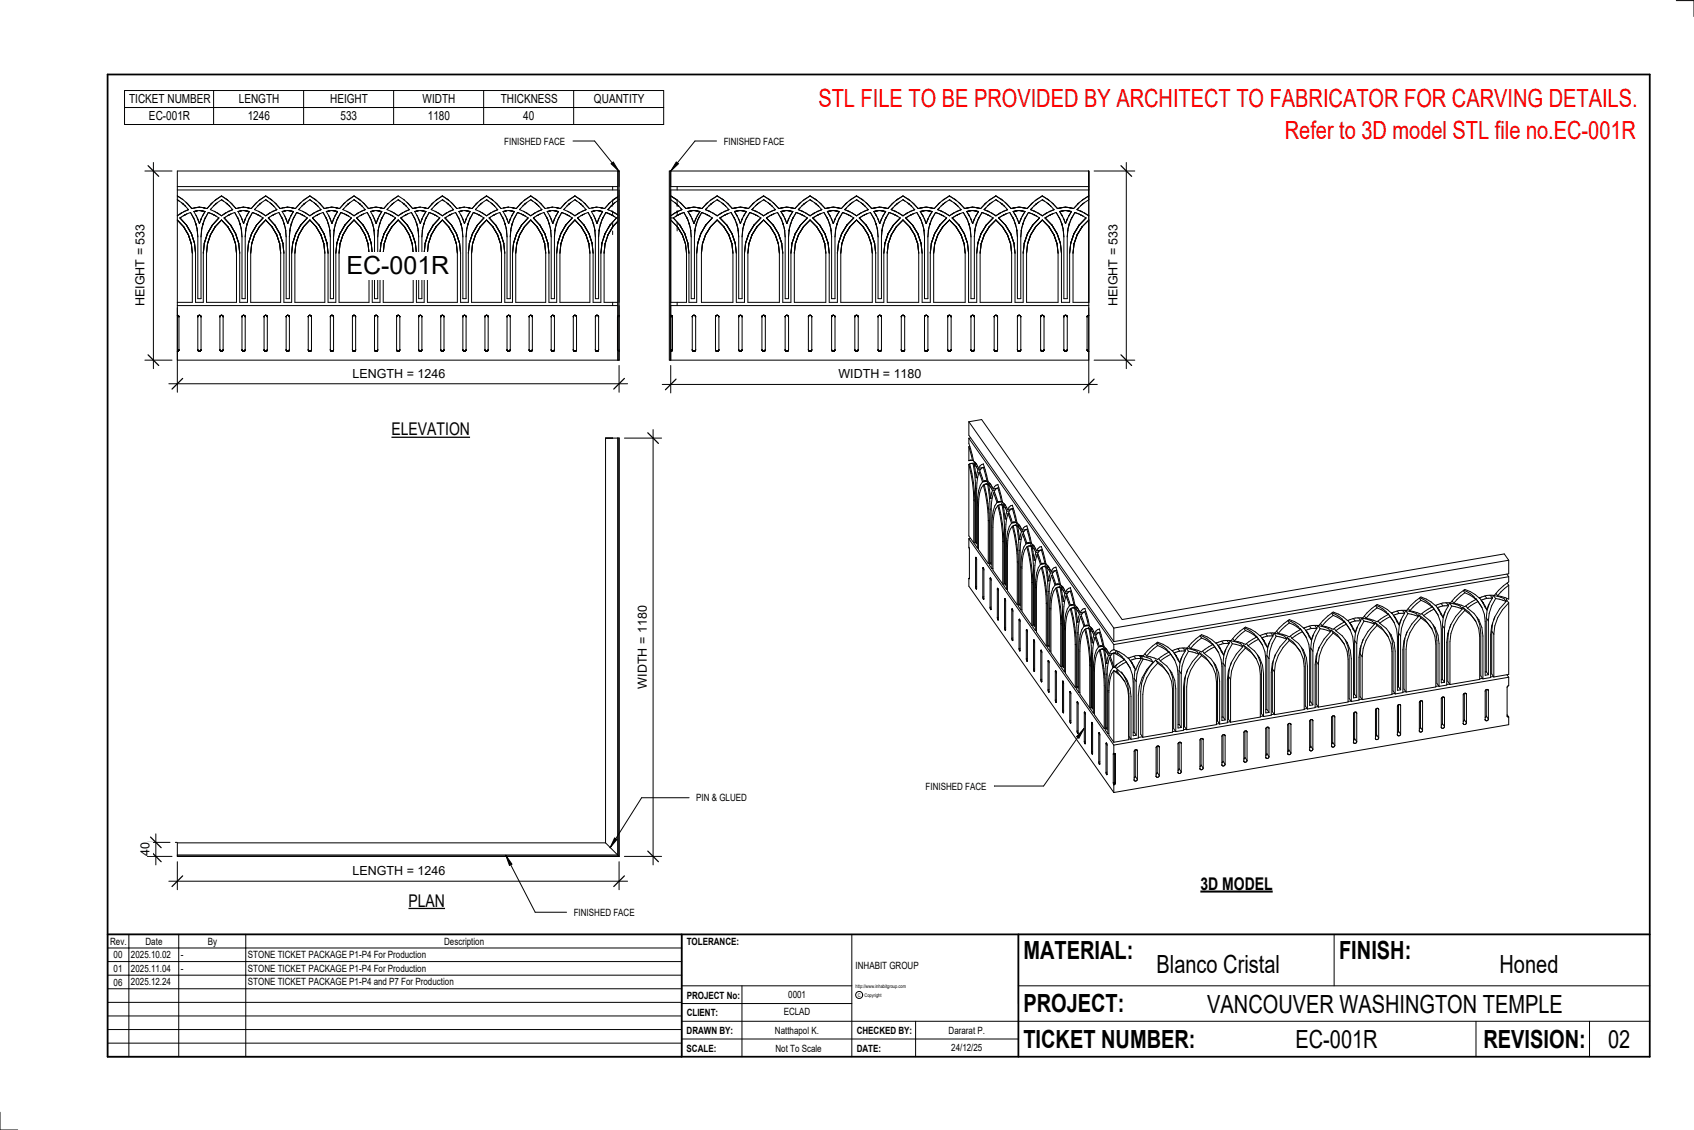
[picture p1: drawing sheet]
<svg xmlns="http://www.w3.org/2000/svg" width="914mm" height="610mm" viewBox="0 0 914 610" stroke-linecap="round" stroke-linejoin="round" font-family="sans-serif">
<defs><g id="words">
<g font-size="13.5" fill="#f00">
<text x="442" y="58">STL FILE TO BE PROVIDED BY ARCHITECT TO FABRICATOR FOR CARVING DETAILS.</text>
<text x="694" y="75">Refer to 3D model STL file no.EC-001R</text>
</g>
<g font-size="13.5">
<text x="187" y="148">EC-001R</text>
<text x="552" y="517">MATERIAL:</text>
<text x="723" y="517">FINISH:</text>
<text x="624" y="525">Blanco Cristal</text>
<text x="809" y="525">Honed</text>
<text x="552" y="546">PROJECT:</text>
<text x="652" y="546">VANCOUVER WASHINGTON TEMPLE</text>
<text x="552" y="565">TICKET NUMBER:</text>
<text x="699" y="565">EC-001R</text>
<text x="801" y="565">REVISION:</text>
<text x="868" y="565">02</text>
</g>
<g font-size="9.4">
<text x="211" y="235">ELEVATION</text>
<text x="648" y="480">3D MODEL</text>
<text x="220" y="489">PLAN</text>
</g>
<g font-size="6.7">
<text x="70" y="56">TICKET NUMBER</text>
<text x="129" y="56">LENGTH</text>
<text x="178" y="56">HEIGHT</text>
<text x="228" y="56">WIDTH</text>
<text x="270" y="56">THICKNESS</text>
<text x="321" y="56">QUANTITY</text>
<text x="80" y="65">EC-001R</text>
<text x="134" y="65">1246</text>
<text x="184" y="65">533</text>
<text x="231" y="65">1180</text>
<text x="282" y="65">40</text>
<text x="78" y="165" transform="rotate(-90 78 165)">HEIGHT = 533</text>
<text x="603" y="165" transform="rotate(-90 603 165)">HEIGHT = 533</text>
<text x="190" y="204">LENGTH = 1246</text>
<text x="453" y="204">WIDTH = 1180</text>
<text x="349" y="371" transform="rotate(-90 349 371)">WIDTH = 1180</text>
<text x="81" y="462" transform="rotate(-90 81 462)">40</text>
<text x="190" y="472">LENGTH = 1246</text>
</g>
<g font-size="5.4">
<text x="272" y="78">FINISHED FACE</text>
<text x="391" y="78">FINISHED FACE</text>
<text x="500" y="426">FINISHED FACE</text>
<text x="376" y="432">PIN &amp; GLUED</text>
<text x="310" y="494">FINISHED FACE</text>
<text x="59" y="510">Rev.</text>
<text x="79" y="510">Date</text>
<text x="112" y="510">By</text>
<text x="240" y="510">Description</text>
<text x="371" y="510">TOLERANCE:</text>
<text x="61" y="517">00</text>
<text x="71" y="517">2025.10.02</text>
<text x="98" y="517">-</text>
<text x="134" y="517">STONE TICKET PACKAGE P1-P4 For Production</text>
<text x="61" y="525">01</text>
<text x="71" y="524">2025.11.04</text>
<text x="98" y="524">-</text>
<text x="134" y="524">STONE TICKET PACKAGE P1-P4 For Production</text>
<text x="462" y="523">INHABIT GROUP</text>
<text x="61" y="532">06</text>
<text x="71" y="532">2025.12.24</text>
<text x="134" y="532">STONE TICKET PACKAGE P1-P4 and P7 For Production</text>
<text x="371" y="539">PROJECT No:</text>
<text x="425" y="538">0001</text>
<text x="371" y="548">CLIENT:</text>
<text x="423" y="548">ECLAD</text>
<text x="371" y="558">DRAWN BY:</text>
<text x="418" y="558">Natthapol K.</text>
<text x="462" y="558">CHECKED BY:</text>
<text x="512" y="558">Dararat P.</text>
<text x="371" y="567">SCALE:</text>
<text x="419" y="567">Not To Scale</text>
<text x="462" y="567">DATE:</text>
<text x="513" y="567">24/12/25</text>
</g>
<g font-size="2.7">
<text x="462" y="533">http://www.inhabitgroup.com</text>
<text x="463" y="538">C</text>
<text x="467" y="538">Copyright</text>
</g>
</g></defs>
<g fill="none" stroke="#000" stroke-width=".54">
<path d="M523 236l78 112M523 228l78 111M523 228l7-2 76 108 206-35 2 3M523 228v7l78 111M523 236v3l3 10 1 1M524 236h-1M523 241l2 7M523 251a77 77 0 0 1 3 19M523 241v8M523 251v38l3 4M523 250v1M524 241h-1"/>
<path d="M524 248l-1 1M524 248h1M524 248h.1M524 250h1M524 250h-1a83 83 0 0 1 3 21v23l2 2M525 250l2 14M525 248h.1M526 251l1 1M526 251l1 7M526 249v1M527 250h-3M527 250h-2"/>
<path d="M527 252l1 1M527 250l1 3M527 250l-1 1M528 251l-1 1M528 258h-1M528 253l-1 5M528 255l-1 9v29M528 255l2 5M529 255h-1M529 253h-1M531 252l-3 1M531 250l-2 1-1 2"/>
<path d="M531 252l2 8-2-1M531 250l2 10 3 4M531 252l-2 2 2 6M531 250h.1M531 252h.1M531 259v1M532 259h-1M532 259l-1 1M533 259l-3 1M533 260v1M526 270v23M526 270h.1"/>
<path d="M527 264v29M527 263v1M530 260a20 20 0 0 0-2 13v23M531 262a77 77 0 0 1 2 19M531 262a18 18 0 0 0-3 11v23l5 8M531 262h.1M532 261h1M532 261h-1a83 83 0 0 1 3 21v23l1 2M533 261l1 14M534 262l1 1M534 262l1 7M534 261h-2"/>
<path d="M534 275v29M535 261h-2M535 263l1 2M535 262h-1M535 275h-1M536 263h-1M536 269h-1M536 265l-1 4M536 266l-1 9v30l-1-1M536 266l2 5M537 266h-1M537 264l-1 1"/>
<path d="M538 271a20 20 0 0 0-3 13v23M538 263l-2 1M539 261l-2 2-1 1M539 263l2 8h-1M539 273a77 77 0 0 1 2 19M539 261l2 10M539 273a18 18 0 0 0-3 12v23l5 7M539 263l-2 2 2 6M539 261h.1M539 273h.1M539 263h.1M539 271h.1"/>
<path d="M539 270v1M540 272l1 1M540 272h-1a83 83 0 0 1 3 21v23l1 2M540 271h-1M541 273l1 13M541 271h-3M541 271l-1 1M541 271l3 4M542 273l1 1M542 273l1 7M542 272h-2M543 272l-2 1"/>
<path d="M543 274l1 2M543 273h-1M543 274h.1M543 280h.1M544 276l-1 4M544 277l-1 10v29l-1-1M544 277l2 5M545 277h-1M545 276h-1M546 274l-2 1M546 273l-1 1-1 1M546 274l2 8"/>
<path d="M546 273l3 9 1 1M546 274l-2 2 2 6M547 273h-1M547 274h-1M523 291v21M523 291l78 111M524 290l-1 1M526 293h.1M527 292v1M528 296h.1M533 281v23M534 281h-1"/>
<path d="M541 292v23M542 292h-1M542 286v29M543 286h-1M546 282a20 20 0 0 0-3 13v23M546 284a77 77 0 0 1 3 19M546 284a18 18 0 0 0-2 12v23l5 7M547 284h-1M547 282h-1M547 282h.1M548 283h.1M548 283l-1 1a83 83 0 0 1 3 20v23l1 2"/>
<path d="M548 282h-1M548 282h-2M548 283l1 1M549 284l1 13M549 282h-3M549 282l-1 1M549 284l1 1M549 284l1 7M550 283h.1M550 283h-2M550 297v29M550 283l-1 1"/>
<path d="M550 285l1 2M550 283l2 3M551 284h-2M551 297h-1M551 285h-1M551 291h-1M551 287l-1 4M552 288l-1 10v29l-1-1M552 288l2 5M553 288h-1M553 287h-2M554 293a20 20 0 0 0-3 13"/>
<path d="M554 286h-2M554 284l-2 1v1M554 286l2 7M554 295a77 77 0 0 1 3 19M554 284l3 9M554 295a18 18 0 0 0-2 12v23l5 7M554 286l-2 1 2 6M554 284h.1M555 295h-1M555 285l-1 1M555 293h-1M555 293h.1"/>
<path d="M555 295h2M555 295a83 83 0 0 1 2 20v23l2 2M556 293h-1M556 293h-2M557 295l1 13M557 293h-3M557 293l-1 1M557 293l1 2M557 295l1 1M557 295l1 7M558 294l-3 1M558 295h-1"/>
<path d="M558 296l1 2M558 295l2 2M559 296h-1M559 298l-1 4M560 299l-2 10v29v-1M560 299l2 6M560 299h.1M561 298h-2M562 297h-2M562 295l-2 1v1M562 297l2 7h-1M562 295l3 9"/>
<path d="M562 297l-2 1 2 6M562 295h.1M563 297h-1M523 312h.1M523 312v4l78 112M527 301v15M527 316v2M527 301h.1M527 318h.1M527 301v17M527 316h.1M531 307v15"/>
<path d="M531 306v1M531 306h.1M531 307h.1M531 307v16M534 304h-1M534 312v16M534 312h.1M535 312h-1M535 312h.1M535 312v17M535 304h-1M536 307h-1"/>
<path d="M538 318v15M538 317v1M538 317h.1M538 317h1M539 317h.1M539 317v1M539 318h-1M539 318v16M542 315h-1M543 315h-1M544 318h-1M549 303v23"/>
<path d="M550 303h-1M551 306v23M552 306h-1M557 314v23M557 314h.1M558 308v29M559 308h-1M559 317v23M559 302h-1M559 317h.1M562 305a20 20 0 0 0-3 12M562 306a77 77 0 0 1 3 19"/>
<path d="M562 306a18 18 0 0 0-3 12v23l6 8M563 306h-1M563 304h-1M563 304h.1M563 306h1M563 306a83 83 0 0 1 2 20v23l2 2M564 306l2 13M565 304l-3 1M565 304l-1 2M565 304l1 1M565 306l1 1M565 306l1 7"/>
<path d="M566 305v1M566 305l-3 1M566 319v29M566 306h-2M566 307l1 2M566 306l1 2M566 306h-1M566 319h.1M567 307h-1M567 313h-1M567 309l-1 4M568 310l-2 10v29v-1"/>
<path d="M568 310l1 6M568 310h.1M568 309h-1M569 316a20 20 0 0 0-2 12M570 308h-3M570 306l-2 1-1 1M570 308l2 7h-1M570 317a77 77 0 0 1 3 20M570 306l2 10h1M570 317a18 18 0 0 0-3 12v23l6 8M570 308l-2 2 2 5M570 306h.1"/>
<path d="M570 317h.1M570 308h.1M571 315h-1M571 315h.1M571 317h1M571 317h-1a83 83 0 0 1 3 20v23l2 2M572 317h.1M572 317l2 13M572 315l-3 1M572 315v2M573 317l1 1M573 317l1 8"/>
<path d="M573 316l1 1M573 316l-2 1M574 317h-2M574 318l1 2M574 317l1 2M574 317h-1M575 318h-1M578 319h-3M578 317l-2 1-1 1M578 319l2 7h-2M578 317l2 10 2 1M578 319l-2 2 2 5"/>
<path d="M578 317h.1M578 319h.1M790 319l1 1M790 318a13 13 0 0 1 7 5M791 320l-6 5M791 320l6 3M813 310l1 1M814 315v1M814 316l-6 5M814 316v7l-6-2M814 311l-213 37M814 302l-213 37"/>
<path d="M814 302v8l-213 36M814 311v3l-5 4-2 3h-4l-5 2-2-2-5-3-6 5-2 2h-4l-4 2-3-2-5-3-5 5-3 2h-4l-4 2-2-2-6-3-5 5-2 2h-5l-4 2-2-2-5-3-6 5-2 2h-4l-4 2M531 322v1M531 323h.1M531 322h.1M534 328l1 1M535 329h.1M535 327l-1 1M538 333l1 1M539 334h.1M539 333h-1M542 323v16"/>
<path d="M542 339l1 1M542 323h.1M542 323h1M543 340h.1M543 323h-1M543 323v17M543 339h-1M546 329v15M546 329h.1M546 328v1M546 328h.1M546 329h1"/>
<path d="M547 329h.1M547 329h-1M547 329v17M550 326h-1M550 335v15M550 334v1M550 334h.1M550 334h1M551 334v17M551 334l-1 1M551 326h-1M552 329h-1"/>
<path d="M554 340h.1M557 337h.1M558 337h.1M565 325v24M565 325h.1M567 328v23M567 328h.1M573 337v23M573 336v1M574 330v29M574 330h.1M575 339v23"/>
<path d="M575 324l-1 1M575 320l-1 5M575 339h.1M575 322l-1 9v29v-1M575 322l2 5M576 321l-1 1M576 320h-1M577 327a20 20 0 0 0-2 12M578 328a77 77 0 0 1 2 20M578 328a18 18 0 0 0-3 12v23l5 8M578 328h.1M578 326h.1"/>
<path d="M579 326h-1M579 328h1M579 328h-1a83 83 0 0 1 3 21v23l1 2M580 328l1 13M580 326l-3 1M580 327l-1 1M581 329l1 1M581 329l1 7M581 328h-2M582 328h-2M582 330l1 1M582 328l1 3"/>
<path d="M582 328l-1 1M582 329v1M582 336h.1M583 331l-1 5M583 333l-1 9v29l-1-1M583 333l2 5M584 333h-1M584 331h-1M585 338a20 20 0 0 0-3 12v24M585 330l-2 1M586 328l-2 1-1 2M586 330l2 7h-2"/>
<path d="M586 340a77 77 0 0 1 2 19M586 328l2 10M586 340a18 18 0 0 0-3 11v23l5 8M586 330l-2 2 2 6M586 328h.1M586 339v1M586 330h.1M586 337v1M586 337h.1M587 339h1M587 339h-1a83 83 0 0 1 3 21v23l1 2M587 337l-1 1"/>
<path d="M588 339l1 14M588 337l-3 1M588 338l-1 1M588 338l1 1M588 340l1 1M588 340l1 7M589 339h.1M589 339h-2M589 339h-1M589 339l2 3M590 339l-2 1M593 339l-1 1-1 2"/>
<path d="M593 339l3 10 3 4M594 339h-1M601 339v7M671 339l1 1M672 339a13 13 0 0 1 6 5M695 335l1 1M695 335a13 13 0 0 1 7 5M696 336l-6 6M696 336l6 4M702 339l1 2M702 339h.1M702 339l3 5"/>
<path d="M702 340l-6 4-6-2M704 339l-3-2-5-3-6 5-2 3h-4l-4 1-2-2-6-3-5 5-2 3h-5l-4 1-2-2-5-3-6 5-2 3h-4l-4 1-3-2-5-3-6 5-2 3h-4l-4 1-2-2-6-2M704 339l1 1M704 339h.1M707 338l1 1M708 339l-3 1M710 337l1 2M711 339h-3M711 339l-3 6M711 338l2 1M711 338a9 9 0 0 1 7 3M711 338v1"/>
<path d="M713 339l-3 4-1 4v4M713 339l5 2M713 336l1 2M719 340l3 2 4 5M719 340l1 1M719 340h-1M719 331l1 1M719 331a13 13 0 0 1 7 5M720 332l-6 6M720 332l6 4M720 339l1 1M726 335h.1"/>
<path d="M726 335l1 2M726 335h-1M726 335l3 5M726 336l-6 3-6-1M727 337l2 3M727 337l-6 3M728 335v1M728 335h.1M728 336l2 2M729 336l1 2M729 340l1 4 1 3v29h1M729 337l1 1"/>
<path d="M730 338l1 3M731 334v1M731 335l-3 1M733 338l-2 8M733 333l2 2M735 335h-4M735 335l-4 6M735 333l1 2M735 333a9 9 0 0 1 7 4M735 333l-1 2M736 335l-2 4-1 4-1 4M736 335l6 2"/>
<path d="M736 332l1 2M742 337a25 25 0 0 0-8 18v23h-5M742 336l4 2 3 5M742 336l1 1M742 336h.1M742 327l1 1M743 327a13 13 0 0 1 6 5M743 328l-6 6M743 328l6 4M743 337a24 24 0 0 0-8 17M743 337l4 3M744 335l1 1"/>
<path d="M745 336l3 3 3 4M749 331l1 2M749 331h.1M749 331l4 5M749 332l-6 3-6-1M750 333l3 3M750 333l-5 3M751 331l1 1M751 331h.1M751 331h1M752 332l1 1M753 336l1 3v4v29h2"/>
<path d="M753 332l2 5M753 334l2 3M754 330l1 1M755 331l-3 1M756 334l-1 7M757 329l1 2M758 331h-3M758 331l-3 6M759 329l1 2M759 329a9 9 0 0 1 7 4M759 329l-1 2M760 331l-2 4-2 4v4"/>
<path d="M760 331l6 2M760 328l1 2M766 333l-4 4-3 4M766 332l3 2 4 5M766 332l1 1M766 332h-1M766 323l1 1M766 322a13 13 0 0 1 7 5M767 324l-6 6M767 324l6 3M767 333a24 24 0 0 0-8 17v23M767 333l3 3"/>
<path d="M768 331v1M768 332l4 3 3 3M772 338l1 1M773 339l2 4v4v24l-16 2M773 327l1 2M773 327h.1M773 327l3 5M773 327l-6 4-6-1M774 337l1 4 1 5v23l1 1M774 329l2 3M774 329l-6 3M775 338h.1"/>
<path d="M775 338l1 5 1 4v23M775 327l1 1M775 327h.1M776 328l1 1M776 332l2 3v4v29h2M776 328l3 5M777 329h.1M777 329l2 4M778 326l1 1M779 337l1 2M779 337v29M779 327l-3 1"/>
<path d="M780 339v29M780 330l-1 7M781 325l1 2M782 327h-3M782 327l-3 6M782 325l2 2M782 325a9 9 0 0 1 7 4M782 325v2M783 337l-2 5v4v24h-4M783 337v2M784 327l-3 4-1 4v4M784 327l5 2"/>
<path d="M784 324l1 1M789 329l-3 4-3 4M790 328l3 2 4 5M790 328l1 1M790 328h-1M791 329a24 24 0 0 0-8 17v23M791 329l3 3M791 327l1 1M792 328l4 3 2 3M795 334l2 1M797 335l1 4 1 4v24l-16 2M797 323l1 2"/>
<path d="M797 323h-1M797 323l3 5M797 323l-6 4-6-2M797 333l2 4v4v24l1 1M798 325l2 3M798 325l-6 3M798 334h.1M798 334l2 5v4v23M799 323l1 1M799 323h.1M800 324l1 1M800 328l1 3 1 4v29h1"/>
<path d="M800 325h1M801 325h.1M801 325l2 4M802 321l1 2M802 333l1 2M802 333v29M803 323l-3 1M803 335v29M804 326l-2 7M804 321l2 2M806 323h-3M806 323l-3 6"/>
<path d="M806 336l-1 4M806 321l1 2M806 321a9 9 0 0 1 7 3M806 321l-1 2M807 333l-1 2M807 323l-2 4-1 4-1 4M807 323l6 1M808 320v1M813 324a25 25 0 0 0-8 18v24h-5M813 324h.1M813 323v1M813 324l1 1"/>
<path d="M814 325a24 24 0 0 0-8 17M814 325v39l-8 1M546 344v1M546 345h.1M546 345l1 1M547 346h.1M547 344h-1M550 350l1 1M551 351h.1M551 350h-1M554 340v15M554 355v1"/>
<path d="M554 356h.1M554 356v1M554 357h.1M554 340v17M555 355h-1M558 346v15M558 345v1M558 345h.1M558 346h.1M558 346v16M559 340h.1M562 351v16"/>
<path d="M562 351h.1M562 351v17M565 348v1M566 357v15M566 356v1M566 356h.1M566 357h.1M566 357v16M566 348h.1M567 351h.1M573 360h.1M574 359h.1"/>
<path d="M580 348v23M581 348h-1M581 341v29M582 341h-1M588 359v23M589 359h-1M589 353v29M589 341l1 2M590 352l-1 1M590 341h-1M590 347h-1M590 343l-1 4"/>
<path d="M591 344l-1 9v29h-1M591 344l2 5M592 344h-1M592 342l-2 1M593 349a20 20 0 0 0-3 13v23M593 341l-2 1M593 341l2 8-1-1M593 351a77 77 0 0 1 3 19v23M593 351a18 18 0 0 0-2 11v24l5 7M593 341l-2 2 2 6M594 351h-1M594 341h-1"/>
<path d="M594 348l-1 1M594 348h.1M594 350h2M594 350a83 83 0 0 1 3 21v23l1 2M595 348l-2 1M596 350l1 14M596 349h-3M596 349l-1 1M596 351l1 1M596 351l1 7M597 350h-3M597 350h-1"/>
<path d="M597 352l1 2M598 351h-2M598 352h-1M598 358h-1M598 354l-1 4M599 355l-1 10v29l-1-1M599 355l2 5M600 355h-1M600 353l-2 1M601 352l-2 1M601 351l-2 1v1M601 348v3"/>
<path d="M601 352v8M601 352l6 4M601 352l-2 2 2 6M601 352h2M601 350v1M602 360h-1M602 360h.1M602 360l1 1M603 351l-2 1M603 359l-1 1M603 351v1M603 352l4 4"/>
<path d="M603 352h.1M607 356l1 1M607 356l-6 4M608 357l2 3M608 357l-5 4M609 355l1 1M609 355h.1M610 356l1 2M610 357l1 1M611 357v1M611 358h.1M611 358l2 3"/>
<path d="M612 354l1 1M613 355l-3 1M615 354l1 1M616 354a8 8 0 0 1 6 3M616 354l1 2M616 354v1M616 355h-3M616 355l-3 6M617 356l5 1M617 356l-3 8-1 4M618 353l1 1M622 357a26 26 0 0 0-8 18v23l-3 1"/>
<path d="M624 356l3 3 4 5M624 356l1 2M624 356a24 24 0 0 0-8 17v23l1 2M624 347l1 1M624 347a13 13 0 0 1 7 5M625 348l-6 6M625 348l6 4M625 358a24 24 0 0 0-8 17v23M625 358l3 2M625 355l1 2M626 357l4 2 2 4M631 351l1 2"/>
<path d="M631 351h.1M631 351l3 5M631 352l-6 4-6-2M632 353l2 3M632 353l-6 4M633 351l1 1M633 351h.1M634 352l1 2M634 356l1 4 1 4v29l2-1M634 353l3 4M634 353l1 1M635 354l2 3"/>
<path d="M636 350l1 1M637 351l-3 1M638 354l-2 8M639 350l1 1M640 351h-3M640 351l-3 6M640 350l2 1M640 350a9 9 0 0 1 7 3M640 350v1M642 351l-3 4-1 4v4M642 351l5 2M642 349l1 1"/>
<path d="M647 353l-3 4-3 4M647 352l2 2M647 352l4 3 4 5M647 352v1M648 343l1 1M648 343a13 13 0 0 1 7 5M649 344l-6 6M649 344l6 4M649 354a24 24 0 0 0-8 17v23M649 354l3 2 3 4M649 351l1 1M650 352l4 3 2 4"/>
<path d="M655 360l1 4 1 4v23l-16 3M655 347l1 2M655 347h-1M655 347l3 5M655 348l-6 4-6-2M655 357l2 4v5v23l1 2M656 349l2 3M656 349l-6 3M656 359h.1M656 359l2 4v5v23M657 347v1M657 347h.1"/>
<path d="M657 348l2 2M658 348l1 2M658 352l1 4 1 4v29l1-1M658 349l2 4M658 349l1 1M658 350h1M659 350l1 3M660 346v1M660 358l1 1M660 358v29M660 347l-3 1M661 359v29"/>
<path d="M662 350l-2 8M662 346l1 1M663 347h-3M663 347l-3 6M664 346l1 1M664 346a9 9 0 0 1 7 3M664 346l-1 1M665 357l-1 2M665 347l-2 4-1 4-1 4M665 347l6 2M665 345l1 1M671 349a25 25 0 0 0-8 18v23l-5 1"/>
<path d="M671 348l4 3 3 5M671 348l1 2M671 348v1M672 340l-6 6M672 340l6 4M672 350a24 24 0 0 0-8 16M672 350l4 2M673 347l1 1M674 348l3 3 3 4M677 354l1 2M678 356l2 3v5v23l-16 3M678 343l1 2"/>
<path d="M678 343h.1M678 343l3 5M678 344l-6 4-6-2M679 353l1 4 1 5v23l1 2M679 345l2 3M679 345l-5 3M680 355h.1M680 355l1 4 1 4v24M680 343l1 1M680 343h.1M681 344l1 2M681 348l2 4v4v29l2-1"/>
<path d="M682 345v1M682 346h.1M682 346l2 3M683 342l1 1M684 354l1 1M684 354v29M684 343l-3 1M685 355v29M685 346l-1 8M686 341l1 2M687 343h-3M687 343l-3 6"/>
<path d="M687 356v5M688 342l1 1M688 342a9 9 0 0 1 7 3M688 342l-1 1M688 353l-1 5-1 5v23l-4 1M688 353v2M689 343l-2 4-2 4v4M689 343l6 2M689 340l1 2M695 345l-4 4-3 4M695 344l1 2M695 344l3 3 4 4"/>
<path d="M695 344h-1M696 346a24 24 0 0 0-8 16M696 346l3 2 3 3M697 343v1M697 344l4 3 3 4M702 351l1 4 1 5v23l-16 3M702 349l2 4 1 5v23l1 1M703 341l2 3M703 341l-6 3M703 351h1M704 351l1 4 1 4v23M705 340l1 2"/>
<path d="M705 344l1 4 1 4v29l2-1M705 341l3 4M705 341l1 1M706 341v1M706 342l2 3M708 350l1 1M708 350v29M709 351v29M709 342l-1 8M710 357l2 1M710 357v23l2 1M711 352l-1 5"/>
<path d="M712 358v23M712 349l-1 2M718 341a25 25 0 0 0-8 18v23h-4M720 341a24 24 0 0 0-8 17M720 341l3 3M721 340l4 3 2 4M724 346l2 1M726 347l1 4 1 5v23l-16 2M726 345l2 4v5v23l1 1M727 347h.1M727 347l2 4v4v23M731 346l1 1"/>
<path d="M731 346v29M732 347v29M734 353l1 1M734 353v23l1 1M735 348l-1 5M735 354v23M736 345l-1 2M748 342l1 1M749 343l2 4v5v23l-16 2M750 341l1 4 1 5v23l1 1M751 342v1M751 343l2 4v4v23"/>
<path d="M755 341l1 2M755 341v30M756 343v29M758 344v5v23l1 1M759 341l-1 5-1 5v23h-4M759 341v2M782 340v5v23l1 1M805 340l1 2M805 340v24l1 1M806 342v23M558 361v1M558 362h.1"/>
<path d="M558 361h.1M562 367v1M562 368h.1M562 366v1M566 372v1M566 373h.1M566 372h.1M570 378v1M570 362v16M570 362h.1M570 379h.1M570 362v17"/>
<path d="M570 378h.1M574 368v15M574 367v1M574 367h.1M574 368h.1M574 368v16M575 362h.1M577 373v16M578 373h-1M578 373h.1M578 373v17M581 371h-1"/>
<path d="M581 379v15M581 379h.1M582 379h-1M582 379h.1M582 379v17M582 370h-1M583 373l-1 1M597 364v29M598 364h-1M598 373v23M599 373h-1M601 360a20 20 0 0 0-3 13"/>
<path d="M601 362v38M601 362l4 2 2 4M601 362a18 18 0 0 0-2 12v23l2 3M601 362l2 1M603 361l3 2M603 361v1M603 363l4 5M603 361v2M606 363l2 4 2 4 1 5v23M606 363h-1l3 3M607 365l2 4v5v23l2 2M607 368l2 4v4v23l-8 1"/>
<path d="M610 360l1 4 1 4v29h1M612 366v29M612 366l1 2M613 361l-1 5M613 368v29M630 362l1 2M631 364l1 4 1 4v23l-16 3M631 361l2 4 1 5v23l1 2M632 363h.1M632 363l2 4 1 5v23M636 362l2 1M636 362v29"/>
<path d="M638 363v29M640 365l-1 4v23l2 2M641 361l-2 5v5v23l-4 1M641 361l-1 2M663 365l1 1M663 365v23l1 2M664 360l-1 5M664 366v24M687 361l1 1M687 361v23l1 2M688 362v24M708 379h-1"/>
<path d="M708 379l1 1M729 378h-1M731 375h.1M731 375l1 1M735 377h-1M753 374h-2M755 371h-1M755 371l1 1M759 373h-2M767 378v14M767 378l-1 1v16M767 378h1"/>
<path d="M767 378h.1M767 378l1 1M768 378h.1M768 378v1M768 379v15M777 370h-2M779 366l-1 1M779 366l1 2M779 376v14M779 376l-1 1v16M779 376h.1M779 376h1"/>
<path d="M779 376l1 1M780 376h.1M780 376v1M780 377v15M782 369h-1M790 374v17M790 374h.1M790 374v14M791 374h-1M791 374h.1M791 374l1 1M792 375v15"/>
<path d="M800 366h-1M802 362h.1M802 362l1 2M802 372v14M803 372v1M803 372l-1 1v15M803 373v15M806 365h-1M813 364l1 1M814 365l-213 37M814 365v5v1v15v1M574 383v1"/>
<path d="M574 384h.1M574 384v1M574 385h.1M574 383h.1M577 389l1 1M578 390h.1M578 389h-1M581 394l1 2M582 396h.1M582 394h-1M585 400l1 1M585 385v15"/>
<path d="M585 384v1M585 384h.1M585 384l1 1M586 385h-1M586 385v16M586 400h-1M589 382h-1M589 390v15M589 390h.1M589 390h1M590 390h-1M590 390v17"/>
<path d="M590 382h-1M591 385h-1M593 396v15M593 395v1M593 395h.1M593 395l1 1M594 396h-1M594 396v16M597 393h-1M598 393h-1M599 396h-1M610 399h-1"/>
<path d="M612 395l1 2M612 395h.1M617 397l-3 1M634 394l-1 1M636 391h.1M636 391l2 1M640 393l-1 1M648 398v15M648 398v1v16M649 398v1M649 398h-1M649 399h.1"/>
<path d="M649 399v15M658 390l-1 1M660 387h.1M660 387l1 1M660 396v15M660 396v1v16M661 396h-1M661 396v1M661 397h.1M661 397v15M664 389l-1 1M672 394v15"/>
<path d="M672 394l-1 1 1 16M673 394h.1M673 394h-1M673 394v1M673 395h.1M673 395v15M682 386l-2 1M684 383h-1M684 383l1 1M684 392v15M684 392l-1 1v16M685 392v1"/>
<path d="M685 392h-1M685 393v15M688 385l-2 1M696 390l-1 1v15M696 390v15M696 390l1 1M696 390h.1M697 391v15M706 382h-2M708 388v15M708 388l-1 1v16M708 388l1 1"/>
<path d="M708 388h.1M709 389v15M711 381h-1M719 386v15M719 386v1v16M720 386h.1M720 386h-1M720 386l1 1M721 387v15M731 384v14M731 398l1 2M731 398v1"/>
<path d="M731 384v1v16M732 384v1M732 384h-1M732 385v15M742 398l1 1M743 396l1 2M743 396l-1 1M743 382v14M744 382v1M744 382l-2 1v15M744 398v1h-1M744 383v15"/>
<path d="M754 396v1M754 397h.1M754 395h.1M755 394l1 2M755 394l-1 1M755 380v14M755 380l-1 1v16M756 380v1M756 380h-1M756 381v15M756 396l-1 1h-1M766 394v1"/>
<path d="M767 392l1 2M767 392l-1 1M768 394l-1 1h-1M778 392v1M779 390l1 2M779 390l-1 1M780 392l-1 1h-1M790 390v1M790 388l2 2M790 388v1M792 390l-1 1h-1M802 388v1"/>
<path d="M802 386l1 2M802 386v1M803 388l-1 1M803 388h.1M814 386v1M814 387v4l-213 37M586 401h.1M589 405v2M589 407h.1M589 407h1M590 407h.1M590 405h-1"/>
<path d="M593 411v1M593 412h.1M593 412h1M594 412h.1M594 411h-1M597 401v16M597 417v1M597 401h.1M597 418h.1M597 401l1 17M598 418h-1M598 418h.1"/>
<path d="M598 417h-1M601 407v15M601 407h.1M601 406v1M601 406h.1M601 402v4M601 406l1 1M602 406v1M602 407h.1M602 407h-1M602 407v15M613 419l1 1"/>
<path d="M613 419l-1 1M613 405v14M613 405h-1v16M613 405h1M614 404v1M614 405h.1M614 405v15M624 419h.1M625 417l1 1M625 417l-1 1M625 403v14M625 402l1 1"/>
<path d="M625 402l-1 1v16M626 403h.1M626 418l-1 1h-1M626 403v15M636 417h.1M636 400v15M636 415l2 1M636 415v1M637 400l1 1M637 400l-1 1v16M638 401v15M638 416l-1 1h-1"/>
<path d="M648 415h.1M648 413l1 1M648 413v1M649 414v1h-1M659 413h1M660 411l1 1M660 411v1M661 412v1h-1M671 411h1M672 411h.1M672 409l1 1M672 409h-1"/>
<path d="M673 410v1h-1M683 409h.1M684 407l1 1M684 407h-1M685 408l-1 1h-1M695 406v1M696 405l1 1M696 405h-1M697 406l-1 1h-1M707 404v1M708 403l1 1M708 403h-1"/>
<path d="M709 404l-1 1h-1M719 402v1M719 401l2 1M719 401h.1M721 402l-1 1h-1M730 400l1 1M732 401h-1M732 401h.1M732 400v1M601 422v1M601 423v5M601 423h.1"/>
<path d="M602 422l-1 1M602 422h.1M602 422h-1M612 421h.1M614 420l-1 1h-1"/>
</g>
<path d="M333 92h1v102h-1z" fill="#7c7c7c"/>
<g fill="none" stroke="#000" stroke-width=".54">
<path d="M96 92h238v102h-238zM333 92v102M96 119l3 3zM96 102h237M96 106l3 2M96 116l2-1zM96 101h237M97 109l-1-1 2 1M97 118l4 3M98 117l-1 1M98 109l2 2M98 109l1 1"/>
<path d="M99 108l2 2M99 108h.1M99 110h.1M99 116l-2 2M99 110l1 1M100 114l-2 1M100 114h-1M100 116h-1M100 116h.1M100 111l2 2M100 109l4 4M101 115l-2 1"/>
<path d="M101 115l-1 1M101 110h.1M101 110l3 3M102 113l-2 1M102 113l-3 1M103 115l2 4M103 115h-2M103 115l2 3M103 112l1 1M105 118v1M105 118h.1M105 114l1 2"/>
<path d="M105 112l-1 1M105 119l1 4M105 119l1 2M106 114h-1M106 116l1 2M106 116v1M106 114h.1M106 112h-1M106 118l2 3M107 114h-1M107 118h.1M107 118l1 3"/>
<path d="M108 112h-2M108 112h1M108 114h-1M108 114h1M108 118v3M109 114h1M109 114h.1M109 118h-1M109 118l-1 3M109 112h1M109 116l-1 2M109 116h.1"/>
<path d="M110 114h1M110 112l2 1M110 119l-1 4M110 119v2M111 114l-2 2M111 114l-2 3M111 118l-1 1M111 118h.1M112 115l-2 4M112 115h2M112 115l-1 3M114 113l2 1"/>
<path d="M114 113h.1M114 110l-2 3M114 110h.1M114 115l2 1M114 115l1 1M115 109l-3 4M115 116h.1M115 111l-1 2M115 116h1M116 114l2 1M116 114h.1M116 110l-1 1"/>
<path d="M116 110h.1M116 116l2 2-3 3M117 108l-3 2M117 108h.1M117 115l3 1M117 109l-2 2M117 109l-1 1M117 115h1M118 115l2 1M120 106l-3 2M120 119l-4 3-2 5-2 5-1 5v26h17v-26M120 119l3 3"/>
<path d="M120 106l2 2M120 106l-4 2M120 108l-3 1M120 108l2 1M120 108l1 1M120 106l3 2M121 118l3 3M121 115l-1 1M122 117l-1 1M122 109l2 2M122 109l1 1M122 115h-1"/>
<path d="M122 115l-2 1M122 108l3 2M122 108h1M123 110h.1M123 116l-2 2M123 110l1 1M123 114l-2 1M123 114h.1M124 116h-1M124 116h.1M124 111l2 2M124 109l3 4"/>
<path d="M125 115l-2 1M125 115l-1 1M125 110h.1M125 110l2 3M126 113l-3 1M127 115l2 4M127 115h-2M127 115l1 3M127 112v1M128 118l1 1M128 118h.1M128 114l2 2"/>
<path d="M129 112l-2 1M129 119l1 4M129 119l1 2M129 114h-1M130 116l1 2M130 116v1M130 114h-1M130 114h-2M130 112h-1M130 118l1 3M130 114h.1M131 118h.1"/>
<path d="M131 118v3M131 112h-1M131 112h2M131 114h-1M131 114h2M132 118l-1 3M133 114h1M133 114h.1M133 118h-1M133 118l-2 3M133 112h1M133 116l-1 2"/>
<path d="M133 116h.1M134 114h1M134 112l2 1M134 119l-1 4M134 119l-1 2M135 114l-2 2M135 114l-2 3M135 118l-1 1M135 118h.1M136 115l-2 4M136 115h2M136 115l-1 3"/>
<path d="M137 113l2 1M138 113h-1M138 110l-2 3M138 110h.1M138 115l2 1M138 115l1 1M139 109l-3 4M139 116h.1M139 111l-2 2M139 116h1M139 114l3 1M139 114h1"/>
<path d="M140 110l-1 1M140 110h.1M140 116l2 2-4 3M141 108l-3 2M141 108h-1M141 115l2 1M141 109l-2 2M141 109l-1 1M141 115h1M142 115l1 1M143 106l-2 2M143 119l-3 3-3 5-1 5-1 5v26h16v-26"/>
<path d="M143 119l4 3M143 106l3 2M143 106l-3 2M143 108l-2 1M143 108l3 1M143 108l2 1M143 106l4 2M145 118l3 3M145 115l-2 1M146 117l-1 1M146 109l2 2M146 109l1 1"/>
<path d="M146 115h-1M146 115l-3 1M146 108l3 2M146 108h1M147 110h.1M147 116l-2 2M147 110l1 1M147 114l-2 1M147 114h.1M148 116h-1M148 111l1 2M148 109l3 4"/>
<path d="M149 115l-2 1M149 115l-1 1M149 110h.1M149 110l2 3M149 113l-2 1M151 115l2 4M151 115h-2M151 115l1 3M151 112v1M152 118l1 1M152 118h.1M152 114l2 2"/>
<path d="M153 112l-2 1M153 119l1 4M153 119v2M153 114h-1M154 116l1 2M154 116v1M154 114h-1M154 114h-2M154 112h-1M154 118l1 3M154 114h.1M154 118h1"/>
<path d="M155 118v3M155 112h-1M155 112h2M155 112h-2M155 114h-1M155 114h1M155 114h2M156 118l-1 3M156 114h1M156 118h.1M157 112h1M157 114h.1"/>
<path d="M157 116l-1 2M157 116h.1M157 114h1M158 112l1 1M158 119l-1 4M158 119l-1 2M158 114l-1 2M158 114l-1 3M158 118v1M158 118h.1M160 115l-2 4M160 115h2"/>
<path d="M160 115l-2 3M161 113l2 1M162 113h-1M162 110l-3 3M162 110h.1M162 115l2 1M162 115l1 1M163 109l-4 4M163 116h.1M163 111l-2 2M163 116h1M163 114l2 1"/>
<path d="M163 114h1M164 110l-1 1M164 110h.1M164 116l2 2-4 3M164 108l-2 2M164 108h.1M165 115l2 1M165 109l-2 2M165 109l-1 1M165 115h.1M167 106l-3 2M167 119l-3 3-3 5-1 5-1 5v26h16v-26"/>
<path d="M167 119l4 3M167 106l3 2M167 106l-4 2M167 108l-2 1M167 108l2 1M167 108l1 1M167 106l4 2M169 118l3 3M169 115l-2 1M169 117v1M169 109l2 2M169 109l1 1"/>
<path d="M170 115h-1M170 115l-3 1M170 108l3 2M170 108h.1M170 110h.1M170 116l-1 2M170 110l1 1M170 110h1M171 114l-2 1M171 114h.1M171 116h-1M171 116h.1"/>
<path d="M171 111l2 2M172 109l3 4M172 115l-2 1M172 115l-1 1M173 110h.1M173 110l2 3M173 113l-2 1M173 113l-3 1M174 115l3 4M174 115h-2M174 115l2 3M175 112v1"/>
<path d="M176 118l1 1M176 118h.1M176 114l1 2M176 112l-1 1M177 119l1 4M177 119v2M177 114h-1M177 116l1 2M177 116l1 1M178 114h-1M178 114h-2M178 112h-2"/>
<path d="M178 118l1 3M178 114h.1M178 118h.1M179 112h-1M179 112h2M179 112h-2M179 114h-1M179 114h1M179 114h2M180 118l-1 3M180 114h1M180 118h.1"/>
<path d="M181 112h1M181 114h.1M181 116l-1 2M181 116h.1M181 114h1M181 112l2 1M182 119l-2 4M182 119l-1 2M182 112l1 1M182 114l-1 2M182 114l-1 3M182 118v1"/>
<path d="M182 118h.1M184 115l-2 4M184 115h2M184 115l-2 3M185 113l2 1M186 113h-1M186 110l-3 3M186 110h.1M186 115l2 1M186 115l1 1M186 109l-3 4M187 116h.1"/>
<path d="M187 111l-2 2M187 116h1M187 114l2 1M187 114h1M188 110l-1 1M188 110h.1M188 116l2 2-4 3M188 108l-2 2M188 108h.1M189 115l2 1M189 109l-2 2M189 109l-1 1"/>
<path d="M189 115h.1M191 106l-3 2M191 119l-3 3-3 5-1 5-1 5v26h16v-26M191 119l3 3M191 106l3 2M191 106l-4 2M191 108l-2 1M191 108l2 1M191 108l1 1M191 106l4 2M193 118l3 3M193 115l-2 1"/>
<path d="M193 115h1l-3 1M193 117v1M193 109l2 2M193 109l1 1M194 108l3 2M194 108h.1M194 110h.1M194 116l-1 2M194 110l1 1M195 114l-2 1M195 114h.1M195 116h-1"/>
<path d="M195 116h.1M195 111l2 2M196 109l3 4M196 115l-2 1M196 115l-1 1M196 110h1M197 110l2 3M197 113l-2 1M197 113l-3 1M198 115l2 4M198 115h-2M198 115l2 3"/>
<path d="M199 112v1M200 118v1M200 118h.1M200 114l1 2M200 112l-1 1M200 119l2 4M200 119l1 2M201 114h-1M201 116l1 2M201 116l1 1M201 114h.1M202 112h-2"/>
<path d="M202 118l1 3M202 114h-1M202 118h.1M203 112h-1M203 112h1M203 112h-2M203 114h-1M203 114h1M203 114h2M204 118l-1 3M204 114h1M204 118h.1"/>
<path d="M204 112h2M205 114h.1M205 116l-1 2M205 116h.1M205 114h1M205 112l2 1M206 119l-2 4M206 119l-1 2M206 112l1 1M206 114l-1 2M206 114l-1 3M206 118v1"/>
<path d="M206 118h.1M208 115l-2 4M208 115h2M208 115h1M208 115l-2 3M209 113l2 1M209 113h.1M210 115l2 1M210 115l1 1M211 116h.1M211 111l-2 2M211 116h1"/>
<path d="M211 114l2 1M211 114h1M212 110l-1 1M212 110h.1M212 116l2 2-4 3M212 116v1M212 108l-5 5M212 108h.1M212 115l3 1M213 109l-2 2M213 109l-1 1M213 115h.1"/>
<path d="M213 115l2 1M215 106l-3 2M215 119l-3 3-3 5-2 5v5v26h16v-26M215 119l3 3M215 106l3 2M215 106l-4 2M215 108l-2 1M215 108l2 1M215 108l1 1M216 118l4 3M217 115l-2 1M217 117l-1 1"/>
<path d="M217 109l2 2M217 109l1 1M217 115h.1M218 115l-3 1M218 108l2 2M218 108h.1M218 110h.1M218 116l-2 2M218 110l1 1M219 114l-2 1M219 114h.1M219 116h-1"/>
<path d="M219 116h.1M219 111l2 2M220 109l3 4M220 115l-2 1M220 115l-1 1M220 110h.1M220 110l3 3M221 113l-2 1M221 113l-3 1M222 115l2 4M222 115h-2M222 115l2 3"/>
<path d="M224 118v1M224 118h.1M224 114l1 2M224 112l-1 1M224 119l2 4M224 119l1 2M225 112h-1M225 112l-2 1M225 114h-1M225 116l1 2M225 116v1M225 114h.1"/>
<path d="M225 112h.1M226 118l1 3M226 114h-1M226 118h.1M227 112h-2M227 112h1M227 114h-1M227 114h1M228 118l-1 3M228 114h1M228 114h.1M228 118h.1"/>
<path d="M228 112h2M229 116l-1 2M229 116h.1M229 114h1M229 112l2 1M230 119l-2 4M230 119l-1 2M230 112l1 1M230 114l-1 2M230 114l-2 3M230 118v1M230 118h.1"/>
<path d="M232 115l-2 4M232 115h2M232 115h1M232 115l-2 3M233 113l2 1M233 113h.1M233 110l-2 3M234 110h-1M234 115l2 1M234 115l1 1M234 109l-3 4M234 116h1"/>
<path d="M235 111l-2 2M235 116h1M235 116h.1M235 114l2 1M235 114h1M236 110l-1 1M236 110h-1M236 116l1 2-3 3M236 108l-3 2M236 108h.1M236 115l3 1M237 109l-2 2"/>
<path d="M237 109l-1 1M237 115h.1M237 115l2 1M239 106l-3 2M239 119l-4 3-2 5-2 5v5v26h16v-26M239 119l3 3M239 106l3 2M239 106l-4 2M239 108l-2 1M239 108l2 1M239 108l1 1M239 106l4 2"/>
<path d="M240 118l4 3M241 115l-2 1M241 117l-1 1M241 109l2 2M241 109l1 1M241 115h.1M242 108l2 2M242 108h.1M242 110h.1M242 116l-2 2M242 110l1 1M243 114l-2 1"/>
<path d="M243 114h-1M243 116h-1M243 116h.1M243 111l2 2M243 109l4 4M244 115l-2 1M244 115l-1 1M244 110h.1M244 110l3 3M245 113l-2 1M245 113l-3 1M246 115l2 4"/>
<path d="M246 115h-2M246 115l2 3M248 118v1M248 118h.1M248 114l1 2M248 112l-1 1M248 119l1 4M248 119l1 2M249 114h-1M249 116l1 2M249 116v1M249 114h.1"/>
<path d="M249 112h-1M250 118l1 3M250 114h-1M250 118h.1M251 112h-2M251 112h1M251 114h-1M251 114h1M252 118l-1 3M252 114h1M252 114h.1M252 118h.1"/>
<path d="M252 112h1M253 116l-1 2M253 116h-1M253 114h1M253 112l2 1M253 119l-1 4M253 119v2M254 114l-1 2M254 114l-2 3M254 118l-1 1M254 118h.1M256 115l-3 4"/>
<path d="M256 115h2M256 115h1M256 115l-2 3M257 113l2 1M257 113h.1M257 110l-2 3M257 110h.1M258 115l1 1M258 115v1M258 109l-3 4M258 116h.1M258 111l-1 2"/>
<path d="M258 116h1M259 114l2 1M259 114h1M259 110l-1 1M259 110h.1M259 116l2 2-3 3M260 108l-3 2M260 108h.1M260 115l3 1M260 109l-2 2M260 109l-1 1M260 115h1"/>
<path d="M261 115l2 1M263 106l-3 2M263 119l-4 3-2 5-2 5v5v26h16v-26M263 119l3 3M263 106l3 2M263 106l-4 2M263 108l-3 1M263 108l2 1M263 108l1 1M264 118l4 3M265 115l-2 1M265 117l-1 1"/>
<path d="M265 109l2 2M265 109l1 1M265 115h.1M266 108l2 2M266 108h.1M266 110h.1M266 116l-2 2M266 110l1 1M267 114l-2 1M267 114h-1M267 116h-1M267 116h.1"/>
<path d="M267 111l2 2M267 109l3 4M268 115l-2 1M268 115l-1 1M268 110h.1M268 110l2 3M269 113l-2 1M269 113l-3 1M270 115l2 4M270 115h-2M270 115l1 3M271 118l1 1"/>
<path d="M271 118h1M272 114l1 2M272 112l-2 1M272 119l1 4M272 119l1 2M273 114h-1M273 116l1 2M273 116v1M273 114h.1M273 112h-1M273 118l2 3M274 114h-1"/>
<path d="M274 118h.1M274 118l1 3M275 112h-2M275 112h1M275 114h-1M275 114h1M275 118v3M276 114h1M276 114h.1M276 118h-1M276 118l-1 3M276 112h1"/>
<path d="M276 116l-1 2M276 116h.1M277 114h1M277 112l2 1M277 119l-1 4M277 119l-1 2M278 114l-2 2M278 114l-2 3M278 118l-1 1M278 118h.1M279 115l-2 4M279 115h2"/>
<path d="M279 115l-1 3M280 113l3 1M281 113h-1M281 110l-2 3M281 110h.1M281 115l2 1M281 115l1 1M282 109l-3 4M282 116h.1M282 111l-2 2M282 116h1M283 114l2 1"/>
<path d="M283 114h.1M283 110l-1 1M283 110h.1M283 116l2 2-3 3M284 108l-3 2M284 108h-1M284 115l2 1M284 109l-2 2M284 109l-1 1M284 115h1M285 115l1 1M286 106l-2 2"/>
<path d="M286 119l-3 3-2 5-2 5-1 5v26h17v-26M286 119l4 3M286 106l3 2M286 106l-3 2M286 108l-2 1M286 108l3 1M286 108l2 1M286 106l4 2M288 118l3 3M288 115l-2 1M289 117l-1 1M289 109l2 2"/>
<path d="M289 109l1 1M289 115h-1M289 115l-3 1M289 108l3 2M289 108h1M290 110h.1M290 116l-2 2M290 110l1 1M290 114l-2 1M290 114h.1M291 116h-1M291 116h.1"/>
<path d="M291 111l2 2M291 109l3 4M292 115l-2 1M292 115l-1 1M292 110h.1M292 110l2 3M293 113l-3 1M294 115l2 4M294 115h-2M294 115l1 3M295 118l1 1M295 118h.1"/>
<path d="M295 114l2 2M296 112l-2 1M296 119l1 4M296 119l1 2M296 114h-1M297 116l1 2M297 116v1M297 114h-1M297 114h-2M297 112h-1M297 118l1 3M297 118h.1"/>
<path d="M297 114h.1M297 118h1M298 118v3M298 112h-1M298 112h2M298 114h-1M298 114h1M298 114h2M299 118l-1 3M299 114h1M299 118h.1M300 118l-2 3"/>
<path d="M300 112h1M300 114h.1M300 116l-1 2M300 116h.1M300 114h1M301 119l-1 4M301 119l-1 2M301 112l2 1M301 114l-1 2M301 114l-1 3M302 118l-1 1M302 118h-1"/>
<path d="M303 115l-2 4M303 115h2M303 115l-1 3M304 113l2 1M305 113h-1M305 110l-2 3M305 110h.1M305 115l2 1M305 115l1 1M306 109l-3 4M306 116h.1M306 111l-2 2"/>
<path d="M306 116h1M306 114l2 1M306 114h1M307 110l-1 1M307 110h.1M307 116l2 2-4 3M307 108l-2 2M307 108h.1M308 115l2 1M308 109l-2 2M308 109l-1 1M308 115h.1"/>
<path d="M310 106l-3 2M310 119l-3 3-3 5-1 5-1 5v26h16v-26M310 119l4 3M310 106l3 2M310 108l-2 1M310 108l3 1M310 108l1 1M310 106l4 2M312 118l3 3M312 115l-2 1M312 115h1l-3 1M312 117v1"/>
<path d="M313 109l2 2M313 109l1 1M313 108l3 2M313 108h1M313 110h1M314 116l-2 2M314 110l1 1M314 110h.1M314 114l-2 1M314 114h.1M314 116h.1M315 111l1 2"/>
<path d="M315 109l3 4M315 115l-1 1M316 110h.1M316 110l2 3M316 113l-2 1M317 115l3 4M317 115l2 3M317 115h-2M319 118l1 1M319 118h.1M319 114l1 2M319 112l-1 1"/>
<path d="M320 119l1 4M320 119v2M320 114h-1M320 116l1 2M320 116l1 1M321 114h-1M321 114h-2M321 112h-2M321 118l1 3M321 114h.1M321 118h.1M322 112h-1"/>
<path d="M322 112h2M322 112h-2M322 114h-1M322 114h1M322 114h2M323 118l-1 3M323 114h1M323 118h.1M324 112h1M324 114h.1M324 116l-1 2M324 116h.1"/>
<path d="M324 114h1M325 112l1 1M325 119l-1 4M325 119l-1 2M325 114l-1 2M325 114l-1 3M325 118h.1M325 118v1M327 115h2zM327 115l-2 4M327 115l-2 3M327 115h2"/>
<path d="M328 113l2 1M328 113h1M329 113h-1M329 110l-3 3M329 110h.1M329 115l2 1M329 115l1 1M329 116h1M330 109l-4 4M330 116h.1M330 114h.1M330 111l-2 2"/>
<path d="M330 116h1M330 114l1 2M330 114l2 1M331 101v1M331 111h.1M331 114v1M331 108v2l-3 3M331 120v2M331 116h.1M331 115h.1M331 110h.1M331 110l-1 1"/>
<path d="M331 116l2 2M331 114l2 2M331 108l-2 2M331 108h.1M332 109l-2 2M332 109l-1 1M332 115h.1M332 115l1 1M333 118h.1M333 118l-4 3M333 106l-2 2M333 120l-2 2"/>
<path d="M333 106l-3 2M333 108l-1 1M333 119l-2 3M99 122l3 5 1 5M101 121l2 5 2 5M101 121h.1M103 132l1 5M104 137v26h-8M105 131l1 6v26h4v-26M105 131h.1M106 120v1M106 121v2"/>
<path d="M106 121h.1M106 123l1 5M106 123l1 1M106 124h1M107 124v4M107 128v33h2v-33M109 124v4M109 124h.1M109 123v5M109 123v1M110 121l-1 2M110 121h-1"/>
<path d="M110 120v1M110 131v6M110 131h.1M112 126l-2 5M115 121l-3 5M115 121h.1M123 122l3 5 1 5M124 121l3 5 2 5M127 132l1 5M129 131v6v26h5v-26v-6M129 131h.1M129 120l1 1"/>
<path d="M130 121v2M130 121h.1M130 123l1 5M130 123v1M130 124h.1M130 124l1 4M131 128v33h1v-33M133 124l-1 4M133 124h.1M133 123l-1 5M133 123v1M133 121v2"/>
<path d="M133 121h.1M134 120l-1 1M134 131h.1M138 121l-2 5-2 5M138 121h.1M147 122l2 5 2 5M148 121l3 5 2 5M148 121h.1M151 132v5M153 131v6v26h4v-26l1-6M153 131h.1M153 120v1"/>
<path d="M153 121l1 2M153 121h1M154 123v5M154 123v1M154 124h.1M154 124v4M154 128v33h2v-33M156 124v4M157 124h-1M157 123l-1 5M157 123l-1 1M157 121v2"/>
<path d="M157 121h.1M157 120v1M158 131h.1M160 126l-2 5M162 121l-2 5M171 122l2 5 2 5M172 121l3 5 2 5M172 121h.1M175 132v5M177 131v6v26h4v-26l1-6M177 131h.1M177 120v1"/>
<path d="M177 121l1 2M177 121h.1M178 123v5M178 123v1M178 124h.1M178 124v4M178 128v33h2v-33M180 124v4M180 124h.1M180 123v5M180 123v1M181 121l-1 2"/>
<path d="M181 121h.1M181 120v1M182 131h.1M186 121l-3 5-1 5M186 121h.1M194 122l3 5 2 5M196 121l3 5 1 5M196 121h.1M199 132v5M200 131l1 6v26h4v-26l1-6M200 131h.1M201 120v1"/>
<path d="M201 121l1 2M201 121h.1M202 123v5M202 123v1M202 124h.1M202 124v4M202 128v33h2v-33M204 124v4M204 124h.1M204 123v5M204 123v1M205 121l-1 2"/>
<path d="M205 121h.1M205 120v1M206 131h.1M210 121l-3 5-1 5M210 121h.1M218 122l3 5 2 5M220 121l3 5 1 5M223 132v5M224 131l1 6v26h4v-26l1-6M224 131h.1M225 120v1M225 121l1 2"/>
<path d="M225 121h.1M226 123v5M226 123v1M226 124h.1M226 124v4M226 128v33h2v-33M228 124v4M228 124h.1M228 123v5M228 123v1M229 121l-1 2M229 121h.1"/>
<path d="M229 120v1M230 131h.1M234 121l-3 5-1 5M234 121h.1M242 122l3 5 1 5M244 121l2 5 2 5M244 121h.1M246 132l1 5M248 131l1 6v26h4v-26v-6M248 131h.1M249 120v1M249 121v2"/>
<path d="M249 121h.1M249 123l1 5M249 123l1 1M250 124h.1M250 124v4M250 128v33h2v-33M252 124v4M252 124h.1M252 123v5M252 123v1M253 121l-1 2M253 121h-1"/>
<path d="M253 120v1M253 131h.1M255 126l-2 5M258 121l-3 5M266 122l3 5 1 5M268 121l2 5 2 5M268 121h.1M270 132l1 5M272 131v6v26h5v-26v-6M272 131h.1M272 120l1 1M273 121v2"/>
<path d="M273 121h.1M273 123l1 5M273 123v1M273 124h.1M273 124l1 4M274 128v33h1v-33M276 124l-1 4M276 124h.1M276 123l-1 5M276 123v1M276 121v2M276 121h.1"/>
<path d="M277 120l-1 1M277 131h.1M282 121l-3 5-2 5M282 121h.1M290 122l2 5 2 5M291 121l3 5 2 5M291 121h.1M294 132l1 5M296 131v6v26h5v-26v-6M296 131h.1M296 120l1 1M297 121v2"/>
<path d="M297 121h.1M297 123l1 5M297 123v1M297 124h.1M297 124l1 4M298 128v33h1v-33M300 124l-1 4M300 124h.1M300 123l-1 5M300 123v1M300 121v2M300 121h.1"/>
<path d="M300 120v1M301 131h.1M305 121l-2 5-2 5M305 121h.1M314 122l2 5 2 5M315 121l3 5 2 5M315 121h.1M318 132v5M320 131v6v26h4v-26M320 131h.1M320 120v1M320 121l1 2"/>
<path d="M320 121h.1M321 123v5M321 123v1M321 124h.1M321 124v4M321 128v33h2v-33M323 124v4M323 124h.1M324 123l-1 5M324 123l-1 1M324 121h.1M324 121v2"/>
<path d="M324 120v1M325 131l-1 6M325 131h.1M327 126l-2 5M327 125l-1 4M328 127l-1 5-1 5v26h7M328 127h.1M329 121l-2 5M329 121h.1M330 120l-2 3M331 125v2M331 122l-3 5"/>
<path d="M96 165h237M96 170h.1M96 170v1M96 171h.1M96 171h1M97 171v18M97 171h.1M107 171v18M107 171h.1M107 170v1M107 170h.1M108 170h-1"/>
<path d="M108 170h.1M108 170v1M108 171h.1M108 171h1M109 171h.1M109 171v18M119 171v18M119 171h.1M119 170v1M119 170h.1M120 170h.1M120 170h-1"/>
<path d="M120 170v1M120 171h.1M120 171v18M131 171v18M131 171h.1M131 170v1M131 170h.1M131 170h1M132 170h.1M132 170v1M132 171h.1M132 171v18"/>
<path d="M143 171v18M143 171h.1M143 170v1M143 170h.1M143 170h1M144 170h.1M144 170v1M144 171h.1M144 171v18M154 171v18M154 171h.1M155 171h-1"/>
<path d="M155 171h.1M155 170v1M155 170h.1M155 170h1M156 170h.1M156 170v1M156 171h.1M156 171v18M166 171v18M166 171h.1M167 171h-1M167 171h.1"/>
<path d="M167 170v1M167 170h.1M167 170h1M168 170h.1M168 170v1M168 171h.1M168 171v18M178 171v18M178 171h.1M179 170l-1 1M179 170h.1M179 170h1"/>
<path d="M180 170h.1M180 170v1M180 171h.1M180 171v18M190 171v18M190 171h.1M190 170v1M190 170h.1M191 170h-1M191 170h.1M191 170h1M192 170h.1"/>
<path d="M192 170v1M192 171h.1M192 171v18M202 171v18M202 171h.1M202 170v1M202 170h.1M203 170h-1M203 170h.1M203 170h1M204 170h.1M204 170v1"/>
<path d="M204 171h.1M204 171v18M214 171v18M214 171h.1M214 170v1M214 170h.1M215 170h-1M215 170h.1M215 170h1M216 170h.1M216 170v1M216 171h.1"/>
<path d="M216 171v18M226 171v18M226 171h.1M226 170v1M226 170h.1M227 170h-1M227 170h.1M227 170l1 1M228 171h.1M228 171v18M238 171v18M238 171h.1"/>
<path d="M238 170v1M238 170h.1M239 170h-1M239 170h.1M239 170l1 1M240 171h.1M240 171v18M250 171v18M250 171h.1M250 170v1M250 170h.1M251 170h.1"/>
<path d="M251 170h-1M251 170v1M251 170l1 1M251 171h1M252 171h.1M252 171v18M262 171v18M262 171h.1M262 170v1M262 170h.1M263 170h-1M263 170h.1"/>
<path d="M263 170v1M263 171h.1M263 171l1 18M274 171v18M274 171h.1M274 170v1M274 170h.1M275 170h.1M275 170h-1M275 170v1M275 171h.1M275 171v18"/>
<path d="M286 171v18M286 171h.1M286 170v1M286 170h.1M286 170h1M287 170h.1M287 170v1M287 171h.1M287 171v18M298 171v18M298 171h.1M298 170v1"/>
<path d="M298 170h.1M298 170h1M299 170h.1M299 170v1M299 171h.1M299 171v18M309 171v18M309 171h.1M310 171h-1M310 171h.1M310 170v1M310 170h.1"/>
<path d="M310 170h1M311 170h.1M311 170v1M311 171h.1M311 171v18M321 171v18M321 171h.1M322 170l-1 1M322 170h.1M322 170h1M323 170h.1M323 170v1"/>
<path d="M323 171h.1M323 171v18M331 163v2M333 171v18M333 171h.1M96 190h.1M96 189v1M96 189h.1M97 189h-1M97 189h.1M107 189h.1M107 189l1 1"/>
<path d="M108 190h.1M108 189v1M108 189h.1M109 189h-1M109 189h.1M119 189h.1M119 189l1 1M120 190h.1M120 189v1M120 189h.1M131 189h.1M131 189v1"/>
<path d="M131 190h.1M132 189l-1 1M132 189h.1M143 189h.1M143 189v1M143 190h.1M144 189l-1 1M144 189h.1M154 189h.1M154 189h1M155 189h.1M155 189v1"/>
<path d="M155 190h.1M156 189l-1 1M156 189h.1M166 189h.1M166 189h1M167 189h.1M167 189v1M167 190h.1M168 189l-1 1M168 189h-1M168 189h.1M178 189h.1"/>
<path d="M178 189h1M179 189h.1M179 189v1M179 190h.1M180 189h-1M180 189h.1M190 189h.1M190 189h1M191 189h.1M191 189v1M191 190h.1M192 189h-1"/>
<path d="M192 189h.1M202 189h.1M202 189h1M203 189h.1M203 189v1M203 190h.1M204 189h-1M204 189h.1M214 189h.1M214 189h1M215 189h.1M215 189v1"/>
<path d="M215 190h.1M216 189h-1M216 189h.1M226 189h.1M226 189h1M227 189v1M227 189h.1M227 190h.1M228 189h-1M228 189h.1M238 189h.1M238 189h1"/>
<path d="M239 189v1M239 189h.1M239 190h.1M240 189h-1M240 189h.1M250 189h.1M250 189l1 1M251 190h.1M251 189v1M251 189h.1M252 189h-1M252 189h.1"/>
<path d="M262 189h.1M262 189l1 1M263 190h.1M263 189v1M263 189h.1M264 189h-1M264 189h.1M274 189h.1M274 189l1 1M275 190h.1M275 189v1M275 189h.1"/>
<path d="M286 189h.1M286 189v1M286 190h.1M287 189l-1 1M287 189h.1M298 189h.1M298 189v1M298 190h.1M299 189l-1 1M299 189h.1M309 189h.1M309 189h1"/>
<path d="M310 189h.1M310 189v1M310 190h.1M311 189l-1 1M311 189h.1M321 189h.1M321 189h1M322 189h.1M322 189v1M322 190h.1M323 189l-1 1M323 189h-1"/>
<path d="M323 189h.1M333 189h.1"/>
</g>
<path d="M361 92h1v102h-1z" fill="#7c7c7c"/>
<g fill="none" stroke="#000" stroke-width=".54">
<path d="M361 92h227v102h-227zM362 92v102M362 106l4 2M362 106l3 2M362 118h1M362 102h226M362 108l2 1M362 101h226M363 118l4 3M364 115h.1M364 109l2 2M365 115h1"/>
<path d="M365 108l3 2M365 116l-2 2M366 101v1M366 108v3M366 108h.1M366 120v2M366 116h-1M366 114v2M366 114h.1M366 114l-2 1M366 116h.1M366 111l2 2"/>
<path d="M366 111h.1M367 116h-1M367 109l3 4M367 115l-2 1M367 115l-1 1M367 112l1 1M368 110h.1M368 110l2 3M368 115h.1M368 115h-1M368 113l-6 3 2-1M368 113l-2 1"/>
<path d="M368 113h.1M369 115l2 4M369 115h-2M369 115l2 3M369 115h-1M370 112v1M371 118v1M371 118h.1M371 119l2 4M371 119l1 2M371 114l2 2M371 114l2 3"/>
<path d="M372 112l-2 1M372 112h.1M372 114h-1M373 116l1 2M373 116v1M373 114h-1M373 114h-2M373 112h-1M373 114h.1M373 118l2 3M374 114h-2M374 114h-1"/>
<path d="M374 118h.1M374 118l1 3M375 112h-2M375 112h1M375 114h-1M375 114h1M375 112h2M375 118v3M376 114h1M376 114h.1M376 118h-1M376 118l-1 3"/>
<path d="M376 112h1M377 116l-2 2M377 116h-1M377 119l-2 4M377 119l-1 2M377 114h1M377 112h.1M377 112l2 1M377 118h.1M377 118v1M378 114l-1 2M378 114l-2 3"/>
<path d="M379 115l-2 4M379 115h2M379 115l-2 3M379 115h1M381 115l2 1M381 115l1 1M381 113l2 1M381 113l3 1M381 110l-2 3M382 116h.1M382 110h-1M382 116h1"/>
<path d="M382 112l-1 1M382 109l-3 4M383 116l1 2-3 3M383 111l-2 2M383 114l2 1M383 114h1M384 110l-1 1M384 110h.1M384 108l-3 2M384 108h.1M384 115l3 1M385 109l-2 2"/>
<path d="M385 109l-1 1M385 115h.1M385 115l2 1M387 106l-3 2M387 106l3 2M387 106l-4 2M387 108l-2 1M387 108l2 1M387 108l1 1M387 106l4 2M389 118l3 3M389 115l-2 1"/>
<path d="M389 109l3 2M389 109l2 1M390 115h-1M390 115l-3 1M390 117l-1 1M390 108l3 2M390 108h.1M390 110h1M391 116l-2 2M391 110l1 1M391 110h.1M391 114l-2 1"/>
<path d="M391 114h.1M392 116h-1M392 111l1 2M392 116h.1M392 109l3 4M393 115l-2 1M393 115l-1 1M393 110h.1M393 110l2 3M393 113l-2 1M395 115l2 4M395 115h-2"/>
<path d="M395 115l1 3M396 118l1 1M396 118h.1M396 114l2 2M396 114l2 3M397 112l-2 1M397 119l1 4M397 119l1 2M397 112h.1M398 114h-2M398 116l1 2M398 116v1"/>
<path d="M398 114h.1M398 112h-1M398 118l2 3M399 114h-1M399 118h.1M399 118l1 3M400 112h-2M400 112h1M400 114h-1M400 114h1M400 112h2M401 118l-1 3"/>
<path d="M401 114h1M401 114h.1M401 118h.1M401 112h2M401 112h1M402 116l-1 2M402 116h-1M402 114h1M402 112h1M402 112l2 1M402 119l-1 4M402 119v2"/>
<path d="M403 112l1 1M403 114l-1 2M403 114l-2 3M403 118l-1 1M403 118h.1M405 115l-3 4M405 115h2M405 115h1M405 115l-2 3M406 113l2 1M406 113l3 1M406 110l-2 3"/>
<path d="M407 110h-1M407 115l2 1M407 115l1 1M407 112l-1 1M407 109l-3 4M408 116h.1M408 111l-2 2M408 116h1M408 114l2 1M408 114h1M409 110l-1 1M409 110h.1"/>
<path d="M409 116l2 2-4 3M409 108l-3 2M409 108h.1M409 115l3 1M410 109l-2 2M410 109l-1 1M410 115h.1M410 115l2 1M412 106l-3 2M412 106l3 2M412 106l-4 2M412 108l-2 1"/>
<path d="M412 108l3 1M412 108l1 1M412 106l4 2M414 118l3 3M414 115l-2 1M415 109l2 2M415 109l1 1M415 115h-1M415 115l-3 1M415 117l-1 1M415 108l3 2M415 108h1"/>
<path d="M415 110h1M416 116l-2 2M416 110l1 1M416 110h.1M416 114l-2 1M416 114h.1M417 116h-1M417 111l2 2M417 116h.1M417 109l3 4M418 115l-2 1M418 115l-1 1"/>
<path d="M418 110h.1M418 110l2 3M419 113l-3 1M420 115l2 4M420 115h-2M420 115l1 3M421 118l1 1M421 118h1M422 114l1 2M422 114l1 3M422 112l-2 1M422 119l1 4"/>
<path d="M422 119l1 2M423 112h-1M423 112l-3 1M423 114h-1M423 116l1 2M423 116v1M423 114h.1M423 112h.1M424 118l1 3M424 114h-1M424 118h.1M425 112h-2"/>
<path d="M425 112h1M425 114h-1M425 114h1M425 112h2M426 118l-1 3M426 114h1M426 114h.1M426 118h.1M426 112h2M426 112h1M427 116l-1 2M427 116h.1"/>
<path d="M427 114h1M427 112h1M427 112l2 1M428 119l-2 4M428 119l-1 2M428 112l1 1M428 114l-1 2M428 114l-2 3M428 118v1M428 118h.1M430 115l-2 4M430 115h2"/>
<path d="M430 115h1M430 115l-2 3M431 113l2 1M431 113l3 1M431 110l-2 3M432 110h-1M432 115l2 1M432 115l1 1M432 112l-1 1M432 109l-3 4M433 116h.1M433 111l-2 2"/>
<path d="M433 116h1M433 114l2 1M433 114h1M434 110l-1 1M434 110h.1M434 116l2 2-4 3M434 108l-3 2M434 108h.1M435 115l2 1M435 109l-2 2M435 109l-1 1M435 115h.1"/>
<path d="M437 106l-3 2M437 106l3 2M437 106l-4 2M437 108l-2 1M437 108l3 1M437 108l1 1M437 106l4 2M439 118l3 3M439 115l-2 1M440 109l2 2M440 109l1 1M440 115h-1"/>
<path d="M440 115l-3 1M440 117l-1 1M440 108l3 2M440 108h1M441 110h.1M441 116l-2 2M441 110l1 1M441 114l-2 1M441 114h.1M442 116h-1M442 111l2 2M442 116h.1"/>
<path d="M442 109l3 4M443 115l-2 1M443 115l-1 1M443 110h.1M443 110l2 3M444 113l-3 1M445 115l2 4M445 115h-2M445 115l2 3M447 118v1M447 118h.1M447 114l1 2"/>
<path d="M447 114l1 3M447 112l-2 1M447 119l1 4M447 119l1 2M448 112h-1M448 112l-3 1M448 114h-1M448 116l1 2M448 116v1M448 114h.1M448 112h.1M449 114h-1"/>
<path d="M449 118l1 3M449 118h.1M450 112h-2M450 112h1M450 114h-1M450 114h1M450 112h2M451 118l-1 3M451 114h1M451 114h.1M451 118h.1M451 112h2"/>
<path d="M451 112h1M452 116l-1 2M452 116h.1M452 114h1M452 112h1M452 112l2 1M453 119l-2 4M453 119l-1 2M453 112l1 1M453 114l-1 2M453 114l-2 3M453 118v1"/>
<path d="M453 118h.1M455 115l-2 4M455 115h2M455 115l-2 3M456 113l2 1M456 113l3 1M457 110l-3 3M457 110h.1M457 115l2 1M457 115l1 1M457 112l-1 1M457 109l-3 4"/>
<path d="M458 116h.1M458 111l-2 2M458 116h1M458 114l2 1M458 114h1M459 110l-1 1M459 110h.1M459 116l2 2-4 3M459 108l-2 2M459 108h.1M460 115l2 1M460 109l-2 2"/>
<path d="M460 109l-1 1M460 115h.1M462 106l-3 2M462 119l4 3M462 119l-3 3-3 5-2 5M462 106l3 2M462 106l-4 2M462 108l-2 1M462 108l3 1M462 108l2 1M462 106l4 2M464 118l4 3"/>
<path d="M464 115l-2 1M465 109l2 2M465 109l1 1M465 115h-1M465 115l-3 1M465 117l-1 1M465 108l3 2M465 108h1M466 110h.1M466 116l-2 2M466 110l1 1M466 114l-2 1"/>
<path d="M466 114h.1M467 116h-1M467 116h.1M467 111l2 2M467 109l4 4M468 115l-2 1M468 115l-1 1M468 110h.1M468 110l3 3M469 113l-3 1M470 115l2 4M470 115h-2"/>
<path d="M470 115l2 3M472 118v1M472 118h.1M472 114l1 2M472 114l1 3M472 112l-1 1M472 119l1 4M472 119l1 2M473 112h-1M473 112l-2 1M473 114h-1M473 116l1 2"/>
<path d="M473 116v1M473 114h.1M473 112h.1M474 114h-1M474 118l1 3M474 118h.1M475 112h-2M475 112h1M475 114h-1M475 114h1M475 112h2M476 118l-1 3"/>
<path d="M476 114h1M476 114h.1M476 118h.1M476 112h2M476 112h1M477 116l-1 2M477 116h.1M477 114h1M477 112h1M477 112l2 1M478 119l-2 4M478 119l-1 2"/>
<path d="M478 112l1 1M478 114l-1 2M478 114l-2 3M478 118v1M478 118h.1M480 115l-2 4M480 115h2M480 115l-2 3M481 113l2 1M481 113l3 1M482 110l-3 3M482 110h.1"/>
<path d="M482 115l2 1M482 115l1 1M482 112l-1 1M483 109l-4 4M483 116h.1M483 111l-2 2M483 116h1M483 114l2 1M483 114h1M484 110l-1 1M484 110h.1M484 116l2 2-4 3"/>
<path d="M484 108l-2 2M484 108h.1M485 115l2 1M485 109l-2 2M485 109l-1 1M485 115h.1M487 106l3 2M487 106l-3 2M487 108l-2 1M487 108l3 1M487 108l2 1M487 106l-4 2"/>
<path d="M487 106l4 2M489 118l4 3M489 115l-2 1M490 109l2 2M490 109l1 1M490 115h-1M490 115l-3 1M490 117l-1 1M490 108l3 2M490 108h1M491 110h.1M491 116l-2 2"/>
<path d="M491 110l1 1M492 114l-3 1M492 114h-1M492 116h-1M492 116h.1M492 111l2 2M492 109l4 4M493 115l-2 1M493 115l-1 1M493 110h.1M493 110l3 3M494 113l-2 1"/>
<path d="M494 113l-3 1M495 115l2 4M495 115h-2M495 115l2 3M497 118v1M497 118h.1M497 114l1 2M497 114l1 3M497 112l-1 1M497 119l2 4M497 119l1 2M498 112h-1"/>
<path d="M498 112l-2 1M498 114h-1M498 116l1 2M498 116v1M498 114h.1M498 112h.1M499 118l1 3M499 114h-1M499 118h.1M500 112h-2M500 112h1M500 114h-1"/>
<path d="M500 114h1M500 114h2M500 112h2M501 118l-1 3M501 114h1M501 118h.1M501 112h2M501 112h1M502 114h.1M502 116l-1 2M502 116h.1M502 114h1"/>
<path d="M502 112h1M502 112l2 1M503 119l-2 4M503 119l-1 2M503 112l1 1M503 114l-1 2M503 114l-1 3M503 118v1M503 118h.1M505 115l-2 4M505 115h2M505 115l-2 3"/>
<path d="M506 113l2 1M506 113l3 1M507 110l-3 3M507 110h.1M507 115l2 1M507 115l1 1M507 112l-1 1M508 109l-4 4M508 116h.1M508 111l-2 2M508 116h1M508 114l2 1"/>
<path d="M508 114h1M509 110l-1 1M509 110h.1M509 116l2 2-4 3-3 5-1 5M509 108l-2 2M509 108h.1M510 115l2 1M510 109l-2 2M510 109l-1 1M510 115h.1M512 106l-3 2M512 106l4 2"/>
<path d="M512 108l-2 1M512 108l3 1M512 108l2 1M514 118l4 3 3 5 1 5M514 115l-2 1M515 109l2 2M515 109l1 1M515 115h-1M515 115l-3 1M516 117l-2 1M516 108l2 2M516 108h.1"/>
<path d="M516 110h.1M516 116l-2 2M516 110l1 1M517 114l-3 1M517 114h-1M517 116h-1M517 116h.1M517 111l2 2M517 109l4 4M518 115l-2 1M518 115l-1 1M518 110h.1"/>
<path d="M518 110l3 3M519 113l-2 1M519 113l-3 1M520 115l2 4M520 115h-2M520 115l2 3M520 112l1 1M522 118v1M522 118h.1M522 114l1 2M522 114l1 3M522 112l-1 1"/>
<path d="M522 119l2 4M522 119l1 2M523 112h-1M523 112l-2 1M523 114h-1M523 116l1 2M523 116v1M523 114h.1M524 112h-2M524 112h-1M524 114h-1M524 118l1 3"/>
<path d="M524 118h.1M525 112h-1M525 112h1M525 112h-2M525 114h-1M525 114h1M525 114h2M525 112h2M526 118l-1 3M526 114h1M526 118h.1M526 112h2"/>
<path d="M526 112h1M527 114h.1M527 116l-1 2M527 116h.1M527 114h1M527 112h1M527 112l2 1M528 119l-2 4M528 119l-1 2M528 112l1 1M528 114l-1 2M528 114l-1 3"/>
<path d="M528 118v1M528 118h.1M530 115l-2 4M530 115h2M530 115l-2 3M531 113l2 1M531 113l3 1M532 110l-3 3M532 110h.1M532 115l2 1M532 115l1 1M532 112l-1 1"/>
<path d="M533 109l-4 4M533 116h.1M533 111l-2 2M533 116h1M533 114l3 1M533 114h1M534 110l-1 1M534 110h.1M534 116l2 2-4 3M535 108l-3 2M535 108h-1M535 115l3 1"/>
<path d="M535 109l-2 2M535 109l-1 1M535 115h1M536 115l2 1M538 106l-3 2M538 106l3 2M538 106l-4 2M538 108l-3 1M538 108l2 1M538 108l1 1M538 106l4 2M539 118l4 3"/>
<path d="M540 115l-2 1M540 109l2 2M540 109l1 1M540 115h.1M541 117l-2 1M541 108l2 2M541 108h.1M541 110h.1M541 116l-2 2M541 110l1 1M542 114l-2 1M542 114h-1"/>
<path d="M542 116h-1M542 116h.1M542 111l2 2M542 109l4 4M543 115l-2 1M543 115l-1 1M543 110h.1M543 110l3 3M544 113l-2 1M544 113l-3 1M545 115l2 4M545 115h-2"/>
<path d="M545 115l2 3M547 118v1M547 118h.1M547 114l1 2M547 114l2 3M547 112l-1 1M547 119l2 4M547 119l1 2M548 112h-1M548 112l-2 1M548 114h-1M548 116l1 2"/>
<path d="M548 116v1M548 114h.1M549 112h-2M549 112h-1M549 114h-1M549 118l1 3M549 118h.1M550 112h-1M550 112h2M550 112h-2M550 114h-1M550 114h1"/>
<path d="M550 114h2M551 118l-1 3M551 114h1M551 118h.1M552 112h1M552 112h.1M552 114h.1M552 116l-1 2M552 116h.1M552 114h1M553 112l1 1M553 119l-2 4"/>
<path d="M553 119l-1 2M553 114l-1 2M553 114l-1 3M553 118v1M553 118h.1M555 115l-2 4M555 115h2M555 115l-2 3M556 113l3 1M557 110l-3 3M557 110h.1M557 115l2 1"/>
<path d="M557 115l1 1M557 112l-1 1M558 109l-4 4M558 116h.1M558 111l-2 2M558 116h1M559 114l2 1M559 114h.1M559 110l-1 1M559 110h.1M559 116l2 2-4 3M560 108l-3 2"/>
<path d="M560 108h-1M560 115l3 1M560 109l-2 2M560 109l-1 1M560 115h1M561 115l2 1M563 106l-3 2M563 106l3 2M563 106l-4 2M563 108l-3 1M563 108l2 1M563 108l1 1"/>
<path d="M563 106l4 2M564 118l4 3M565 115l-2 1M565 109l2 2M565 109l1 1M565 115h.1M566 117l-2 1M566 108l2 2M566 108h.1M566 110h.1M566 116l-2 2M566 110l1 1"/>
<path d="M567 114l-2 1M567 114h-1M567 116h-1M567 116h.1M567 111l2 2M568 109l3 4M568 115l-2 1M568 115l-1 1M568 110h.1M568 110l3 3M569 113l-2 1M569 113l-3 1"/>
<path d="M570 115l2 4M570 115h-2M570 115l2 3M572 118v1M572 118h.1M572 114l1 2M572 114l2 3M572 112l-1 1M572 119l2 4M572 119l1 2M573 112h-1M573 112l-2 1"/>
<path d="M573 114h-1M573 116l1 2M573 116l1 1M574 114h-1M574 114h-2M574 112h-2M574 112h-1M574 118l1 3M574 114h.1M574 118h.1M575 112h-1M575 112h2"/>
<path d="M575 112h-2M575 114h-1M575 114h1M575 114h2M576 118l-1 3M576 114h1M576 118h.1M577 112h1M577 112h.1M577 114h.1M577 116l-1 2M577 116h.1"/>
<path d="M577 114h1M578 112l2 1M578 119l-1 4M578 119l-1 2M578 114l-1 2M578 114l-1 3M578 118v1M578 118h.1M580 115l-2 4M580 115h2M580 115l-2 3M581 113l3 1"/>
<path d="M582 110l-2 3M582 110h.1M582 115l2 1M582 115l1 1M582 112l-1 1M583 109l-3 4M583 116h.1M583 111l-2 2M583 116h1M584 114l2 1M584 114h.1M584 110l-1 1"/>
<path d="M584 110h.1M584 116l2 2-4 3-2 5-2 5M585 108l3-2-4 2M585 108l-3 2M585 108h-1M585 115l3 1M585 109l-2 2M585 109l-1 1M585 115h1M586 115l2 1M588 119l-4 3-3 5-1 5M588 116h.1"/>
<path d="M588 108l-3 1M588 108h.1M588 119h.1M366 122v3M366 122l-4-3 4 3M366 122h.1M366 122l2 5M366 120l2 3M367 121l3 5 1 5M367 121h.1M368 127h.1M368 127l2 4"/>
<path d="M369 125l2 4M370 131l1 6v26h-9M371 131l1 6M371 131h.1M372 120v1M372 121l1 2M372 121h.1M373 123v5M373 123v1M373 124h.1M373 124v4M373 128v33h2v-33"/>
<path d="M375 124v4M375 124h.1M375 123v5M375 123v1M376 121h.1M376 121l-1 2M376 120v1M377 131l-1 6v26h-4v-26M377 131h.1M379 132v5M381 121h.1M381 121l-3 5-1 5"/>
<path d="M391 122l-4-3-3 3-3 5-2 5M391 122l2 5M392 121l3 5 2 5M392 121h.1M393 127l2 4M395 131l1 6v26h-17v-26M397 131v6v26h5v-26v-6M397 131h.1M397 120l1 1M398 121v2M398 121h.1M398 123l1 5"/>
<path d="M398 123v1M398 124h.1M398 124l1 4M399 128v33h2v-33M401 124v4M401 124h.1M401 123v5M401 123v1M402 121l-1 2M402 121h.1M402 120v1M402 131h.1"/>
<path d="M404 132v5M407 121l-3 5-2 5M407 121h.1M416 122l-4-3-3 3-3 5-2 5M416 122l2 5M417 121l3 5 2 5M417 121h.1M418 127l2 4M420 131l1 6v26h-17v-26M422 131l1 6v26h4v-26l1-6M422 131h.1M423 120v1"/>
<path d="M423 121v2M423 121h.1M423 123l1 5M423 123l1 1M423 124h1M424 124v4M424 128v33h2v-33M426 124v4M426 124h.1M426 123v5M426 123v1M427 121l-1 2"/>
<path d="M427 121h.1M427 120v1M428 131h.1M429 132v5M432 121l-3 5-1 5M432 121h.1M441 122l-4-3-3 3-3 5-2 5M441 122l3 5M442 121l3 5 2 5M442 121h.1M444 127l1 4M445 131l1 6v26h-17v-26"/>
<path d="M447 131l1 6v26h4v-26l1-6M447 131h.1M448 120v1M448 121v2M448 121h.1M448 123l1 5M448 123l1 1M449 124h.1M449 124v4M449 128v33h2v-33M451 124v4M451 124h.1"/>
<path d="M451 123v5M451 123v1M452 121l-1 2M452 121h.1M452 120v1M453 131h.1M454 132v5M457 121l-3 5-1 5M457 121h.1M466 122h.1M466 122l3 5M468 121l2 5 2 5"/>
<path d="M468 121h.1M469 127l1 4M470 131l1 6v26h-17v-26M472 131l1 6M473 120v1M473 121v2M473 121h.1M473 123l1 5M473 123l1 1M474 124h.1M474 124v4M474 128v33h2v-33"/>
<path d="M476 124v4M476 124h.1M476 123v5M476 123v1M477 121l-1 2M477 121h.1M477 120v1M478 131l-1 6v26h-4v-26M478 131h.1M479 132v5M482 121l-3 5-1 5M482 121h.1"/>
<path d="M491 122l-4-3-3 3-3 5-2 5M491 122l3 5M493 121l2 5 2 5M493 121h.1M494 127l1 4M495 131l1 6v26h-17v-26M497 131l1 6v26h4v-26l1-6M497 131h.1M498 120v1M498 121l1 2M498 121h.1M499 123v5"/>
<path d="M499 123v1M499 124h.1M499 124v4M499 128v33h2v-33M501 124v4M501 124h.1M501 123v5M501 123v1M502 121l-1 2M502 121h.1M502 120v1M503 131h.1"/>
<path d="M505 132l-1 5M516 122l-4-3-3 3-3 5-1 5M516 122l3 5M519 127l1 4M520 131l1 6v26h-17v-26M522 131l1 6v26h4v-26l1-6M522 131h.1M523 120v1M523 121l1 2M523 121h.1M524 123v5M524 123v1"/>
<path d="M524 124h.1M524 124v4M524 128v33h2v-33M526 124v4M526 124h.1M526 123v5M526 123v1M527 121l-1 2M527 121h.1M527 120v1M528 131h.1M530 132l-1 5"/>
<path d="M532 121l-2 5-2 5M532 121h.1M541 122l-3-3-4 3-3 5-1 5M541 122l3 5M543 121l3 5 1 5M543 121h.1M544 127l1 4M545 131l1 6v26h-17v-26M547 131l1 6v26h4v-26l1-6M547 131h.1M548 120v1M548 121l1 2"/>
<path d="M548 121h.1M549 123v5M549 123v1M549 124h.1M549 124v4M549 124v1M549 128v33h2v-33M551 124v4M551 124h.1M551 123v5M551 123v1M552 121l-1 2"/>
<path d="M552 121h.1M552 120v1M553 131h.1M555 132l-1 5M557 121l-2 5-2 5M557 121h.1M566 122l-3-3-4 3-3 5-1 5M566 122l3 5M568 121l3 5 1 5M568 121h.1M569 127l2 4M571 131v6v26h-17v-26"/>
<path d="M572 131l1 6v26h4v-26l1-6M572 131h.1M573 120v1M573 121l1 2M573 121h.1M574 123v5M574 123v1M574 124h.1M574 124v4M574 128v33h2v-33M576 124v4M576 124h.1"/>
<path d="M577 123l-1 5M577 123l-1 1M577 121v2M577 121h.1M577 120v1M578 131h.1M579 137v26h9M580 132l-1 5M362 171h1M362 170h.1M362 165h226M362 170h1"/>
<path d="M363 170h.1M363 170v1M363 171h.1M363 171v18M366 163v2M374 171v18M374 171h.1M374 170v1M374 170h.1M375 170h-1M375 170h.1M375 170v1"/>
<path d="M375 171h.1M375 171v18M386 171v18M386 171h.1M386 170v1M386 170h.1M387 170h-1M387 170h.1M387 170h1M388 170h.1M388 170v1M388 171h.1"/>
<path d="M388 171v18M399 171v18M399 171h.1M399 170v1M399 170h.1M400 170h-1M400 170h.1M400 170v1M400 171h1M400 171h.1M401 171v18M401 171h.1"/>
<path d="M411 171v18M411 171h.1M412 170l-1 1M412 170h.1M412 170h1M413 170h.1M413 170v1M413 171h.1M413 171v18M424 171v18M424 171h.1M424 170v1"/>
<path d="M424 170h.1M425 170h-1M425 170h.1M425 170l1 1M426 171h.1M426 171v18M436 171v18M436 171h.1M437 170l-1 1M437 170h.1M437 170h1M438 170h.1"/>
<path d="M438 170v1M438 171h.1M438 171v18M449 171v18M449 171h.1M449 170v1M449 170h.1M450 170h-1M450 170h.1M450 170h1M450 170l1 1M451 170v1"/>
<path d="M451 171h.1M451 171v18M461 171v18M461 171h.1M462 171h-1M462 171h.1M462 170v1M462 170h.1M462 170h1M463 170h.1M463 170v1M463 171h.1"/>
<path d="M463 171v18M474 171v18M474 171h.1M474 170v1M474 170h.1M475 170h-1M475 170h.1M475 170h1M476 170v1M476 170h.1M476 171h.1M476 171v18"/>
<path d="M487 171v18M487 171h.1M487 170v1M487 170h.1M487 170h1M488 170h.1M488 170v1M488 171h.1M488 171v18M499 171v18M499 171h.1M499 170v1"/>
<path d="M499 170h.1M500 170h-1M500 170h.1M500 170h1M501 170v1M501 170h.1M501 171h.1M501 171v18M512 171v18M512 171h.1M512 170v1M512 170h.1"/>
<path d="M512 170h1M513 170h.1M513 170v1M513 171h.1M513 171v18M524 171v18M524 171h.1M524 170v1M524 170h.1M525 170h-1M525 170h.1M525 170h1"/>
<path d="M526 170h.1M526 170v1M526 171h.1M526 171v18M537 171v18M537 171h.1M537 170v1M537 170h.1M538 170h.1M538 170h-1M538 170v1M538 171h.1"/>
<path d="M538 171v18M549 171v18M549 171h.1M549 170v1M549 170h.1M550 170h-1M550 170h.1M550 170h1M551 170h.1M551 170v1M551 171h.1M551 171v18"/>
<path d="M562 171v18M562 171h.1M562 170v1M562 170h.1M563 170h-1M563 170h.1M563 170v1M563 171h1M563 171h.1M564 171v18M564 171h.1M574 171v18"/>
<path d="M574 171h.1M575 170l-1 1M575 170h.1M575 170h1M576 170h.1M576 170v1M576 171h.1M576 171v18M587 171v18M587 171h.1M587 170v1M587 170h.1"/>
<path d="M362 189h1M362 190h.1M363 189l-1 1M363 189h.1M374 189h.1M374 189v1M374 189l1 1M374 190h1M375 190h.1M375 189v1M375 189h.1M386 189h.1"/>
<path d="M386 189h1M387 189h.1M387 189v1M387 190h.1M388 189h-1M388 189h.1M399 189h.1M399 189v1M399 189l1 1M399 190h1M400 190h.1M400 189v1"/>
<path d="M400 189h.1M401 189h-1M401 189h.1M411 189h.1M411 189h1M412 189h.1M412 189v1M412 190h.1M413 189l-1 1M413 189h-1M413 189h.1M424 189h.1"/>
<path d="M424 189l1 1M425 190h.1M425 189v1M425 189h.1M426 189h-1M426 189h.1M436 189h.1M436 189h1M437 189h.1M437 189v1M437 190h.1M438 189l-1 1"/>
<path d="M438 189h.1M449 189h.1M449 189h1M449 189l1 1M450 189v1M450 190h.1M450 189h.1M451 189h-1M451 189h.1M461 189h.1M461 189h1M462 189h.1"/>
<path d="M462 189v1M462 190h.1M463 189l-1 1M463 189h.1M474 189h.1M474 189h1M474 189l1 1M475 189v1M475 190h.1M475 189h.1M476 189h-1M476 189h.1"/>
<path d="M487 189h.1M487 189v1M487 190h.1M488 190h-1M488 189l-1 1M488 189v1M488 189h.1M499 189h.1M499 189h1M500 189h.1M500 189v1M500 190h.1"/>
<path d="M501 189h-1M501 189h.1M512 189h.1M512 189v1M512 190h.1M512 190h1M513 190h.1M513 189l-1 1M513 189v1M513 189h.1M524 189h.1M524 189h1"/>
<path d="M525 189h.1M525 189v1M525 190h.1M526 189h-1M526 189h.1M537 189h.1M537 189v1M537 189l1 1M537 190h1M538 190h.1M538 189v1M538 189h.1"/>
<path d="M549 189h.1M549 189h1M550 189h.1M550 189v1M550 190h.1M551 189h-1M551 189h.1M562 189h.1M562 189v1M562 189l1 1M562 190h1M563 190h.1"/>
<path d="M563 189v1M563 189h.1M564 189h-1M564 189h.1M574 189h.1M574 189h1M575 189h.1M575 189v1M575 190h.1M576 189l-1 1M576 189h-1M576 189h.1"/>
<path d="M587 189h.1"/>
</g>
<path d="M96 461h237v-225h1v226h-238z" fill="#7c7c7c"/>
<path d="M96 166v46M334 197v15M91 207h248M331 236h.1M333 236h-6v219M95 454h1M327 455h-231v7h238M327 455l7 7M96 461h237v-225h1v226" fill="none" stroke="#000" stroke-width=".54"/>
<path d="M99 204l-6 6M337 204l-6 6" fill="none" stroke="#000" stroke-width=".67"/>
<path d="M190 198h50v7h-50z" fill="#fff"/>
<path d="M78 92h15M83 88v111M78 194h15" fill="none" stroke="#000" stroke-width=".54"/>
<path d="M80 89l6 6M80 191l6 6" fill="none" stroke="#000" stroke-width=".67"/>
<g fill="#fff">
<path d="M72 121h8v44h-8z"/>
<path d="M187 136h56v15h-56z"/>
</g>
<path d="M591 92h22M608 88v111M591 194h22" fill="none" stroke="#000" stroke-width=".54"/>
<path d="M605 89l6 6M605 191l6 6" fill="none" stroke="#000" stroke-width=".67"/>
<path d="M597 121h8v44h-8z" fill="#fff"/>
<path d="M588 166v46M362 197v15M357 207h235" fill="none" stroke="#000" stroke-width=".54"/>
<path d="M365 205l-6 5M591 205l-6 5" fill="none" stroke="#000" stroke-width=".67"/>
<path d="M453 198h44v8h-44z" fill="#fff"/>
<path d="M337 236h20M353 232v235M337 462h20" fill="none" stroke="#000" stroke-width=".54"/>
<path d="M350 233l5 6M350 459l5 6" fill="none" stroke="#000" stroke-width=".67"/>
<path d="M343 327h8v44h-8z" fill="#fff"/>
<path d="M91 475h248M96 465v15M334 465v15" fill="none" stroke="#000" stroke-width=".54"/>
<path d="M99 473l-6 5M337 473l-6 5" fill="none" stroke="#000" stroke-width=".67"/>
<path d="M190 466h50v8h-50z" fill="#fff"/>
<path d="M80 454h12M84 450v17M80 462h13" fill="none" stroke="#000" stroke-width=".54"/>
<path d="M81 459l6 6M81 452l6 5" fill="none" stroke="#000" stroke-width=".67"/>
<path d="M75 455h7v7h-7z" fill="#fff"/>
<path d="M332 452l1 1-4 4z" fill="#000"/>
<g fill="none" stroke="#000" stroke-width=".54">
<path d="M905 0h9v9M372 430h-26l-17 27M332 452l1 1-4 4zM460 504v66M720 504v28M891 504h-341v37M368 532h92M401 532v38M550 532h341M368 551h523M368 541h92M494 551v19"/>
<path d="M797 551v19M858 551v19M368 561h182M0 600v10h10"/>
<circle cx="464" cy="537" r="1.9"/>
</g>
<path d="M58 40h833v530h-833zM58 504h833M368 504v66M550 504v66" fill="none" stroke="#000" stroke-width=".96"/>
<g fill="#fff">
<path d="M652 534h192v15h-192z"/>
<path d="M513 562h17v6h-17z"/>
<path d="M425 533h10v6h-10z"/>
<path d="M423 543h15v6h-15z"/>
<path d="M418 553h24v6h-24z"/>
<path d="M624 513h68v15h-68z"/>
<path d="M809 513h33v15h-33z"/>
<path d="M512 553h20v6h-20z"/>
<path d="M699 553h45v15h-45z"/>
<path d="M442 45h443v16h-443z"/>
<path d="M868 553h12v15h-12z"/>
<path d="M61 512h5v6h-5z"/>
<path d="M61 520h5v6h-5z"/>
<path d="M61 527h5v6h-5z"/>
</g>
<path d="M67 49h291v18h-291zM67 58h291M115 49v18M164 49v18M212 49v18M261 49v18M310 49v18" fill="none" stroke="#000" stroke-width=".54"/>
<path d="M211 226h43v11h-43z" fill="#fff"/>
<path d="M211 236h43" fill="none" stroke="#000" stroke-width=".69" stroke-linecap="butt"/>
<path d="M220 481h20v10h-20z" fill="#fff"/>
<path d="M220 490h20" fill="none" stroke="#000" stroke-width=".69" stroke-linecap="butt"/>
<path d="M648 471h39v11h-39z" fill="#fff"/>
<path d="M648 481h39" fill="none" stroke="#000" stroke-width="1.1" stroke-linecap="butt"/>
<path d="M694 63h191v15h-191z" fill="#fff"/>
<g fill="none" stroke="#000" stroke-width=".54">
<path d="M309 76h12l13 16M387 76h-12l-13 16M330 88l1-1 3 5zM365 87l1 1-4 4zM585 393l-3 5-1-1zM585 393l-22 31h-26M273 461l3 5-1 1zM273 461l16 31h17M58 504h310v66h-310zM58 519h310M58 511h310M70 504v66"/>
<path d="M96 504v66M133 504v66M58 533h310M58 526h310M58 555h310M58 548h310M58 541h310M58 563h310"/>
</g>
<path d="M330 88l1-1 3 5zM365 87l1 1-4 4zM585 393l-3 5-1-1zM273 461l3 5-1 1z" fill="#000"/>
<use href="#words"/>
</svg>
